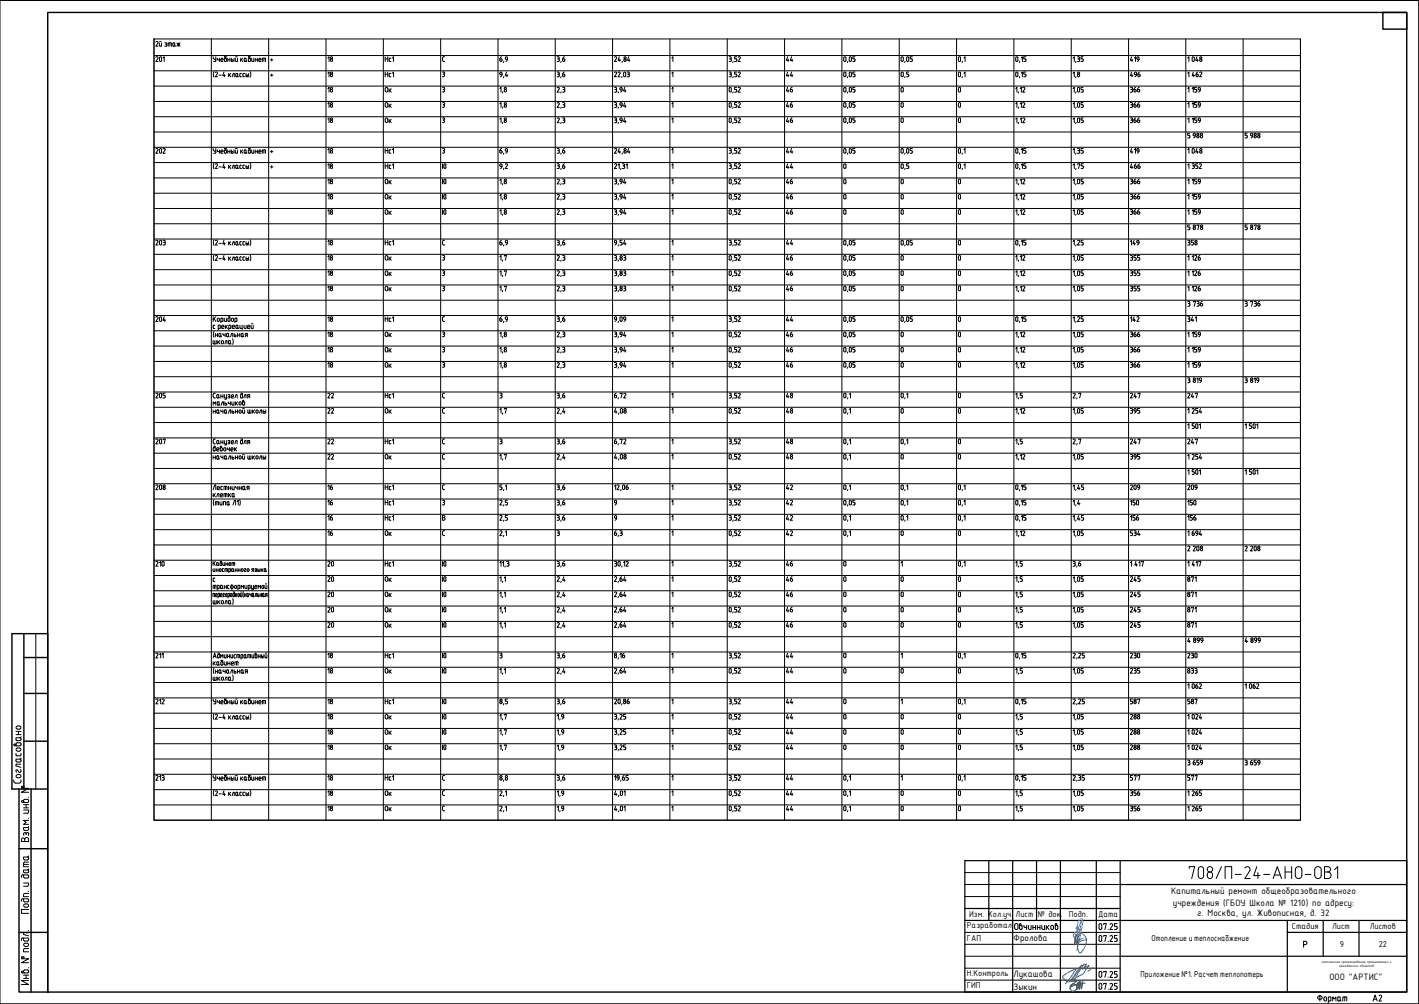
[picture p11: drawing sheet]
<svg xmlns="http://www.w3.org/2000/svg" width="594mm" height="420mm" viewBox="0 0 594 420" stroke-linecap="round" stroke-linejoin="round" font-family="sans-serif">
<defs><g id="words">
<text font-size="8.8" x="496.7" y="369">708/П-24-АНО-ОВ1</text>
<g font-size="5.7">
<text x="232.1" y="27.5">3,6</text>
<text x="183.4" y="33.9">З</text>
<text x="207.1" y="33.9">9,4</text>
<text x="232.1" y="33.9">3,6</text>
<text x="183.4" y="40.2">З</text>
<text x="183.4" y="46.6">З</text>
<text x="183.4" y="52.9">З</text>
<text x="183.4" y="66">З</text>
<text x="207.1" y="72.3">9,2</text>
<text x="232.1" y="72.3">3,6</text>
<text x="232.1" y="104.1">3,6</text>
<text x="183.4" y="117.1">З</text>
<text x="183.4" y="123.5">З</text>
<text x="232.1" y="136.2">3,6</text>
<text x="183.4" y="142.5">З</text>
<text x="183.4" y="148.9">З</text>
<text x="183.4" y="155.6">З</text>
<text x="232.1" y="168.3">3,6</text>
<text x="232.1" y="187.3">3,6</text>
<text x="232.1" y="206.7">3,6</text>
<text x="183.4" y="213.1">З</text>
<text x="232.1" y="213.1">3,6</text>
<text x="232.1" y="219.4">3,6</text>
<text x="232.1" y="238.5">3,6</text>
<text x="448" y="238.5">3,6</text>
<text x="232.1" y="276.9">3,6</text>
<text x="232.1" y="296.3">3,6</text>
<text x="232.1" y="328.1">3,6</text>
</g>
<g font-size="5.3">
<text x="328.1" y="33.5">44</text>
<text x="472" y="33.5">496</text>
<text x="160.2" y="39.9">Ок</text>
<text x="328.1" y="39.9">46</text>
<text x="472" y="39.9">366</text>
<text x="160.2" y="46.2">Ок</text>
<text x="328.1" y="46.2">46</text>
<text x="472" y="46.2">366</text>
<text x="160.2" y="52.6">Ок</text>
<text x="328.1" y="52.6">46</text>
<text x="472" y="52.6">366</text>
<text x="232.1" y="65.6">3,6</text>
<text x="160.2" y="78.3">Ок</text>
<text x="328.1" y="78.3">46</text>
<text x="472" y="78.3">366</text>
<text x="160.2" y="84.7">Ок</text>
<text x="328.1" y="84.7">46</text>
<text x="472" y="84.7">366</text>
<text x="160.2" y="91">Ок</text>
<text x="328.1" y="91">46</text>
<text x="472" y="91">366</text>
<text x="63.9" y="103.7">203</text>
<text x="328.1" y="103.7">44</text>
<text x="496" y="103.7">358</text>
<text x="328.1" y="110.1">46</text>
<text x="160.2" y="123.1">Ок</text>
<text x="328.1" y="123.1">46</text>
<text x="472" y="123.1">355</text>
<text x="63.9" y="135.8">204</text>
<text x="328.1" y="135.8">44</text>
<text x="160.2" y="142.2">Ок</text>
<text x="328.1" y="142.2">46</text>
<text x="472" y="142.2">366</text>
<text x="160.2" y="148.5">Ок</text>
<text x="328.1" y="148.5">46</text>
<text x="472" y="148.5">366</text>
<text x="328.1" y="154.9">46</text>
<text x="472" y="154.9">366</text>
<text x="63.9" y="167.9">205</text>
<text x="135.8" y="167.9">22</text>
<text x="328.1" y="167.9">48</text>
<text x="472" y="167.9">247</text>
<text x="496" y="167.9">247</text>
<text x="135.8" y="174.3">22</text>
<text x="160.2" y="174.3">Ок</text>
<text x="328.1" y="174.3">48</text>
<text x="472" y="174.3">395</text>
<text x="63.9" y="187">207</text>
<text x="135.8" y="187">22</text>
<text x="328.1" y="187">48</text>
<text x="472" y="187">247</text>
<text x="496" y="187">247</text>
<text x="135.8" y="193.3">22</text>
<text x="328.1" y="193.3">48</text>
<text x="472" y="193.3">395</text>
<text x="136.2" y="212.7">16</text>
<text x="328.1" y="212.7">42</text>
<text x="136.2" y="219.1">16</text>
<text x="328.1" y="219.1">42</text>
<text x="472" y="219.1">156</text>
<text x="496" y="219.1">156</text>
<text x="136.2" y="225.4">16</text>
<text x="160.2" y="225.4">Ок</text>
<text x="328.1" y="225.4">42</text>
<text x="472" y="225.4">534</text>
<text x="135.8" y="238.1">20</text>
<text x="328.1" y="238.1">46</text>
<text x="135.8" y="244.5">20</text>
<text x="328.1" y="244.5">46</text>
<text x="472" y="244.5">245</text>
<text x="135.8" y="257.5">20</text>
<text x="160.2" y="257.5">Ок</text>
<text x="328.1" y="257.5">46</text>
<text x="472" y="257.5">245</text>
<text x="135.8" y="263.9">20</text>
<text x="160.2" y="263.9">Ок</text>
<text x="328.1" y="263.9">46</text>
<text x="472" y="263.9">245</text>
<text x="328.1" y="276.6">44</text>
<text x="472" y="276.6">230</text>
<text x="496" y="276.6">230</text>
<text x="160.2" y="282.9">Ок</text>
<text x="328.1" y="282.9">44</text>
<text x="472" y="282.9">235</text>
<text x="496" y="282.9">833</text>
<text x="160.2" y="302.3">Ок</text>
<text x="328.1" y="302.3">44</text>
<text x="472" y="302.3">288</text>
<text x="160.2" y="308.7">Ок</text>
<text x="328.1" y="308.7">44</text>
<text x="472" y="308.7">288</text>
<text x="160.2" y="315">Ок</text>
<text x="328.1" y="315">44</text>
<text x="472" y="315">288</text>
<text x="328.1" y="327.7">44</text>
<text x="472" y="327.7">577</text>
<text x="496" y="327.7">577</text>
<text x="472" y="334.1">356</text>
</g>
<g font-size="4.9">
<text x="63.9" y="20.5">2й этаж</text>
<text x="63.9" y="26.8">201</text>
<text x="140.1" y="26.8" transform="rotate(-90 140.1 26.8)">18</text>
<text x="160.2" y="26.8">Нс1</text>
<text x="328.1" y="26.8">44</text>
<text x="472" y="26.8">419</text>
<text x="140.1" y="33.5" transform="rotate(-90 140.1 33.5)">18</text>
<text x="140.1" y="39.9" transform="rotate(-90 140.1 39.9)">18</text>
<text x="140.1" y="46.2" transform="rotate(-90 140.1 46.2)">18</text>
<text x="140.1" y="52.6" transform="rotate(-90 140.1 52.6)">18</text>
<text x="63.9" y="65.3">202</text>
<text x="140.1" y="65.3" transform="rotate(-90 140.1 65.3)">18</text>
<text x="160.2" y="65.3">Нс1</text>
<text x="328.1" y="65.3">44</text>
<text x="472" y="65.3">419</text>
<text x="136.2" y="71.6">18</text>
<text x="160.2" y="71.6">Нс1</text>
<text x="328.1" y="71.6">44</text>
<text x="472" y="71.6">466</text>
<text x="140.1" y="78.3" transform="rotate(-90 140.1 78.3)">18</text>
<text x="140.1" y="84.7" transform="rotate(-90 140.1 84.7)">18</text>
<text x="140.1" y="91" transform="rotate(-90 140.1 91)">18</text>
<text x="140.1" y="103.7" transform="rotate(-90 140.1 103.7)">18</text>
<text x="136.2" y="110.1">18</text>
<text x="160.2" y="110.1">Ок</text>
<text x="472" y="110.1">355</text>
<text x="140.1" y="116.4" transform="rotate(-90 140.1 116.4)">18</text>
<text x="160.2" y="116.4">Ок</text>
<text x="328.1" y="116.4">46</text>
<text x="472" y="116.4">355</text>
<text x="140.1" y="123.1" transform="rotate(-90 140.1 123.1)">18</text>
<text x="140.1" y="135.8" transform="rotate(-90 140.1 135.8)">18</text>
<text x="140.1" y="142.2" transform="rotate(-90 140.1 142.2)">18</text>
<text x="140.1" y="148.5" transform="rotate(-90 140.1 148.5)">18</text>
<text x="136.2" y="154.9">18</text>
<text x="160.2" y="154.9">Ок</text>
<text x="160.2" y="193.3">Ок</text>
<text x="63.9" y="206">208</text>
<text x="136.2" y="206">16</text>
<text x="160.2" y="206">Нс1</text>
<text x="328.1" y="206">42</text>
<text x="472" y="206">209</text>
<text x="496" y="206">209</text>
<text x="160.2" y="244.5">Ок</text>
<text x="496" y="244.5">871</text>
<text x="135.8" y="250.8">20</text>
<text x="160.2" y="250.8">Ок</text>
<text x="328.1" y="250.8">46</text>
<text x="472" y="250.8">245</text>
<text x="496" y="250.8">871</text>
<text x="87.8" y="279.4">кабинет</text>
<text x="140.1" y="276.6" transform="rotate(-90 140.1 276.6)">18</text>
<text x="140.1" y="282.9" transform="rotate(-90 140.1 282.9)">18</text>
<text x="63.9" y="295.6">212</text>
<text x="136.2" y="295.6">18</text>
<text x="160.2" y="295.6">Нс1</text>
<text x="328.1" y="295.6">44</text>
<text x="472" y="295.6">587</text>
<text x="496" y="295.6">587</text>
<text x="140.1" y="302.3" transform="rotate(-90 140.1 302.3)">18</text>
<text x="140.1" y="308.7" transform="rotate(-90 140.1 308.7)">18</text>
<text x="140.1" y="315" transform="rotate(-90 140.1 315)">18</text>
<text x="140.1" y="327.7" transform="rotate(-90 140.1 327.7)">18</text>
<text x="136.2" y="334.1">18</text>
<text x="160.2" y="334.1">Ок</text>
<text x="328.1" y="334.1">44</text>
<text x="140.1" y="340.4" transform="rotate(-90 140.1 340.4)">18</text>
<text x="160.2" y="340.4">Ок</text>
<text x="328.1" y="340.4">44</text>
<text x="472" y="340.4">356</text>
</g>
<text font-size="4.4" x="87.8" y="209.2">клетка</text>
<g font-size="4.2">
<text x="490.3" y="374.3">Капитальный ремонт общеобразовательного</text>
<text x="491" y="379">учреждения (ГБОУ Школа № 1210) по адресу:</text>
<text x="501.3" y="383.5">г. Москва, ул. Живописная, д. 32</text>
<text x="424.3" y="394">Фролова</text>
<text x="424.3" y="408.9">Лукашова</text>
<text x="556.6" y="410">ООО &quot;АРТИС&quot;</text>
<text x="424.3" y="414.4">Зыкин</text>
</g>
<g font-size="3.9">
<text x="405.8" y="383.9">Изм. Кол.уч.</text>
<text x="425.2" y="383.9">Лист</text>
<text x="434.4" y="383.9">№ док.</text>
<text x="447.5" y="383.9">Подп.</text>
<text x="459.7" y="383.9">Дата</text>
<text x="404.8" y="388.5">Разработал</text>
<text x="540.9" y="388.9">Стадия</text>
<text x="557.7" y="388.9">Лист</text>
<text x="573.4" y="388.9">Листов</text>
<text x="404.8" y="393.7">ГАП</text>
<text x="561" y="396.4">9</text>
<text x="577.2" y="396.4">22</text>
<text x="404.8" y="413.6">ГИП</text>
<text x="404.8" y="408.6">Н.Контроль</text>
</g>
<g font-size="3.5">
<text x="482" y="393.7">Отопление и теплоснабжение</text>
<text x="477.5" y="408.8">Приложение №1. Расчет теплопотерь</text>
</g>
<g font-size="1.6">
<text x="553.4" y="403">комплексное проектирование промышленных и</text>
<text x="560.7" y="404.7">гражданских объектов</text>
</g>
</g></defs>
<g fill="none" stroke="#000" stroke-width=".42">
<path d="M64.5 16.3h479.9v326.9h-479.9zM64.5 16.3v326.9h479.9v-326.9M88.5 16.3v326.9M112.5 16.3v326.9M136.5 16.3v326.9M160.5 16.3v326.9M184.5 16.3v326.9M208.5 16.3v326.9M232.5 16.3v326.9M256.5 16.3v326.9M280.5 16.3v326.9M304.5 16.3v326.9"/>
<path d="M328.5 16.3v326.9M352.5 16.3v326.9M376.5 16.3v326.9M400.5 16.3v326.9M424.5 16.3v326.9M448.5 16.3v326.9M472.5 16.3v326.9M496.4 16.3v326.9M520.4 16.3v326.9M64.5 23.2h479.9M64.5 29.6h479.9M64.5 36h479.9"/>
<path d="M89.2 23.7v.6M89.3 24.3l.5 .5M89.5 25.7h.5M89.6 29.9l-.3 1 .3 1.4M89.7 24.8h.6M90.1 30.4l.4-.3 .6 .4-.9 1.6h.9M90.3 23.7v1.7M90.4 25.4l-.3 .3M91 24.7l.9 .4M91 24.3v.5M91.7 31.5h1M91.9 24.3v1.4"/>
<path d="M92.5 24.8v.7M92.5 24.8l.4-.5 .5 .5-.1 .3h-.8M92.5 25.5l.8 .2M93.8 30.1l-.5 1.6h1M93.9 31.2v.9M94.3 24.3h.2M94.3 24.3l-.3 .2-.1 .9 .4 .3 .5-.3v-.9l-.3-.2M94.9 23.7h-1l.8 .7M95.3 25.1h1M95.3 24.3v1.4M95.7 30.7v1.4M96 31.3l.6 .8"/>
<path d="M96.3 24.3v1.4M96.6 30.7l-.9 1M96.9 24.3v1.4l.7-.1-.2-.5h-.5M97.2 32.1l.4-1.4h.5v1.4M98 24.3v1.4M98.5 24.3l.1 1.2 .3 .2h.5v-1.4M98.6 23.7h.7M99 30.7h.5v1.1M99 30.7l-.3 .3 .1 1 .4 .1 .3-.3M99.5 31.8l.3 .3M100.7 30.7h.4M100.7 30.7l-.2 .1-.1 1 .7 .3"/>
<path d="M100.8 24.3v1.4M101 24.9l.6 .8M101.6 24.3l-.8 .9M102 30.7h.4M102 30.7l-.2 .1-.1 1 .7 .3M102.6 24.3h.4v1.1l.4 .3M102.6 24.3l-.3 .2-.1 .9 .5 .3 .4-.3M103 30.7v1.4l.8-.1-.4-.6M103 31.5h.4M104.1 30.7v1.4M104.3 24.3h.2M104.3 24.3l-.3 .3v1l.5 .1 .4-.3"/>
<path d="M104.5 24.3l.4 .3M104.7 29.9l.3 1-.3 1.4M104.8 24.6v.8M104.9 23.7h-.9l.6 .7M105.4 24.3v1.2l.4 .2M106.3 24.3v1.4h-.6M106.8 25.1h.9M106.8 24.3v1.4M107.7 24.3v1.4M108.4 25.1h.9l-.1-.5-.4-.3-.4 .3 .2 1.1M108.6 25.7h.7M110.5 24.3v1.4"/>
<path d="M110.9 24.3h-1v1.4M110.9 24.3l.3 .3M111.2 24.6v1.1M113.2 25.1h1.1M113.2 31.5h1.1M113.7 24.6v.9M113.7 30.9v1.1M161.2 31h1.1M161.2 30.1v2M162.3 30.1v2M163.2 30.7h.5M163.3 30.7l-.3 .1-.1 1 .8 .3"/>
<path d="M164.3 30.6l.5-.5v2M186.1 23.7l-.7 .3-.1 1.2 .8 .5M209.3 37l.5-.5v2.1M210 23.7l-.7 .9M210.1 25l-.1 .7h-.5l-.2-.4M210.2 25l-.2-.4h-.7v.7M210.5 38.4l-.2 .5M210.9 25.7l-.2 .5M211.5 24.2v.3M211.6 24.2l.2-.4h.5l.2 1M211.6 24.5l.2 .3h.7M212.5 24.8l-.7 .9"/>
<path d="M233.3 36.7l.6-.2 .3 .7M234.1 37.2l-.8 1.4h.8M234.9 38.4l-.2 .5M235.5 36.5l.9 .3v.4l-.4 .2M235.5 38.6h.6M235.8 37.5l.6 .1v.7l-.3 .2M257.3 36.5l.8 .3v.4l-.4 .2M257.3 24l.4-.3 .5 .4-.9 1.6h.8M257.3 30.4l.4-.3 .5 .4-.9 1.6h.8M257.4 37.5l.8 .2M258.1 37.8v.3M258.2 38.1l-.2 .4-.7 .1"/>
<path d="M258.8 30.4l.6-.3 .2 .7M259 38.4l-.3 .5M259.2 23.7l-.5 1.5h1.1M259.5 24.8v.9M259.5 37l.4 .6h.5v-.6M259.6 30.8l-.9 1.3h.9M259.6 37l.4-.5 .5 .5M260.4 32l-.1 .6M260.5 37.6l-.7 .9M260.6 25.7l-.2 .5M261.1 30.4l.4-.3 .4 .3-.2 1.7-.6-.2zM261.5 36.5l-.4 1.6h1"/>
<path d="M261.7 37.5v1.1M262.6 30.1l.8 .3v.4l-.4 .2M262.6 32.1h.5M262.8 31l.6 .1v.8l-.3 .2M263.2 23.7l-.5 1.5h1M263.4 24.8v.9M281.3 24.3l.4-.6v2M281.3 30.6l.4-.5v2M281.3 37l.4-.5v2.1M305.3 23.7l.8 .3v.4l-.4 .2M305.3 30.1l.8 .3v.4l-.4 .2M305.3 37v1.3l.4 .2 .4-.2 .1-1.3"/>
<path d="M305.3 37l.4-.5 .5 .5M305.4 24.6l.8 .2v.6l-.2 .3h-.7M305.4 31l.8 .1v.7l-.2 .3h-.7M307 25.7l-.3 .5M307 32l-.3 .6M307 38.4l-.3 .5M308.4 25l-.1 .7h-.7M308.4 23.7h-.8v.9h.7l.2 .4M308.4 30.1h-.8v.9l.7 .1 .2 .6-.2 .4h-.7M308.4 36.5h-.8v1h.7l.2 .6-.2 .4-.7 .1M309 24l.4-.3 .6 .4-1 1.6h1M309 30.4l.4-.3 .6 .4-1 1.6h1"/>
<path d="M309 36.7l.7-.2 .2 .7M309.9 37.2l-.9 1.4h1M353.2 37l.1 1.3 .4 .2 .4-.2 .1-1.3M353.3 37l.4-.5 .5 .5M353.3 24l.4-.3 .4 .3-.2 1.7-.6-.2zM353.3 30.4l.4-.3 .4 .3-.2 1.7-.6-.2zM355 25.7l-.2 .5M355 32l-.2 .6M355 38.4l-.2 .5M355.6 37v1.3l.4 .2 .4-.2v-1.3M355.6 37l.4-.5 .4 .5M355.6 24l.4-.3 .4 .3-.2 1.7-.6-.2z"/>
<path d="M355.6 30.4l.4-.3 .4 .3-.2 1.7-.6-.2zM357.9 25l-.1 .7h-.8M357.9 23.7h-.9v.9h.8l.2 .4M357.9 30.1h-.9v.9l.8 .1 .2 .6-.2 .4h-.8M357.9 36.5h-.9v1h.8l.2 .6-.2 .4-.8 .1M377.2 24.2v1.1M377.2 30.6v1.1M377.2 37v1.1M377.3 24.2l.4-.5 .5 .5-.1 1.3-.6 .2-.2-.4M377.3 30.6l.4-.5 .5 .5-.1 1.3-.6 .2-.2-.4M377.3 37l.4-.5 .5 .5M378.2 37l-.1 1.3-.6 .2-.2-.4"/>
<path d="M378.9 25.7l-.1 .5M378.9 32l-.1 .6M379.6 24l.4-.3 .4 .3-.2 1.7-.6-.2zM380.4 30.1h-.8v.9l.7 .1 .1 .3-.1 .7h-.7M381 25.7h.6M381.9 25v.5l-.3 .2M381.9 23.7h-.9v.9h.8l.2 .4M401.2 37l.1 1.3 .4 .2 .5-.4-.1-1.1M401.3 37l.4-.5 .5 .5M401.3 24l.4-.3 .4 .3-.2 1.7-.6-.2zM401.3 30.4l.4-.3 .4 .3-.2 1.7-.6-.2zM402.9 25.7l-.1 .5"/>
<path d="M402.9 32l-.1 .6M403.6 24.3l.4-.6v2M403.6 30.6l.4-.5v2M425.2 37l.5-.5v2.1M426.1 24.2v1.1M426.1 30.6v1.1M426.2 24.2l-.5-.5-.5 .5 .1 1.3 .6 .2 .3-.4M426.2 30.6l-.5-.5-.5 .5 .1 1.3 .6 .2 .3-.4M426.5 38.4l-.2 .5M426.9 25.7l-.1 .5M426.9 32l-.1 .6M427.1 37l.5-.5v2.1"/>
<path d="M427.5 24.3l.5-.6v2M427.5 30.6l.5-.5v2M428.1 36.7l.7-.2 .2 .7M429 37.2l-.8 1.4h.8M429.5 25l-.2 .7h-.7M429.5 23.7h-.9v.9h.7l.2 .4M429.5 30.1h-.9v.9l.7 .1 .2 .3-.2 .7h-.7M449.2 24.3l.5-.6v2M449.2 30.6l.5-.5v2M449.2 37l.5-.5v2.1M450.5 25.7l-.2 .5M450.5 32l-.2 .6"/>
<path d="M450.5 38.4l-.2 .5M451.1 23.7l.8 .3v.4l-.4 .2M451.1 37l.1 1.3 .3 .2 .4-.2 .1-1.3M451.1 37l.4-.5 .5 .5M451.3 24.6l.7 .3M452 24.9v.5M452 25.3l-.2 .4h-.7M453.2 24.6l.3 .4M453.2 37.4l.3 .2v.7l-.9 .3M453.5 25l-.2 .7h-.7M453.5 23.7h-.9v.9h.5M453.5 36.5h-.9v1h.5"/>
<path d="M497.2 24.3l.6-.6v2M497.2 30.6l.6-.5v2M497.2 37l.6-.5v2.1M499.1 37l.5-.5v2.1M499.2 24l.4-.3 .3 .3-.1 1.7-.6-.2zM499.6 30.1l-.5 1.6h1M499.8 31.2v.9M500.8 31h.5a.52 .52 0 0 1 .3 .8 .52 .52 0 0 1-.8 .1zM501.1 36.5h-1v1h.8l.2 .3-.2 .7-.8 .1M501.1 23.7l-.5 1.5h1M501.3 24.8v.9M501.5 30.1l-.7 .9"/>
<path d="M501.6 37l.5-.5 .4 .5M501.6 37l.2 .6h.7M502.3 30.4l.4-.3 .5 .4-1 1.6h.9M502.5 37.6l-.7 .9M502.5 37v.6M64.5 42.5h479.9M64.5 48.9h479.9M64.5 55.2h479.9M209.3 43.4l.5-.5v2.1M209.3 49.8l.5-.4v2M210.5 44.8l-.2 .5M210.5 51.2l-.2 .5"/>
<path d="M211.1 50.7l.5-.5 .4 .5M211.1 50.7a.46 .46 0 0 0 .5 .6 .46 .46 0 0 0 .4-.6M233.3 43.2l.4-.3 .5 .5-.9 1.6h.8M233.3 49.6l.4-.3 .5 .4-.9 1.7h.8M234.9 44.8l-.2 .5M234.9 51.2l-.2 .5M235.5 42.9l.9 .2v.5l-.4 .2M235.5 45h.6M235.5 49.4h.5M235.5 51.4h.6M235.8 43.9l.6 .1v.7l-.3 .2M235.8 50.2l.6 .2v.5"/>
<path d="M236 49.3l.5 .5-.5 .4M236.5 50.9l-.4 .4M257.3 42.9l.8 .2v.5l-.4 .2M257.3 45h.5M257.3 49.4h.4M257.3 51.4h.5M257.4 43.9l.8 .2M257.4 50.2l.8 .3M257.7 49.3l.4 .5-.4 .4M258.1 44.2v.3M258.1 50.5v.4M258.2 44.5l-.4 .4"/>
<path d="M258.2 50.9l-.4 .4M259 44.8l-.3 .5M259 51.2l-.3 .5M259.5 43.4l.4 .6h.5v-.6M259.5 49.8l.2 .6 .7 .1v-.7M259.6 43.4l.4-.5 .5 .5M259.6 49.8l.4-.5 .5 .5M260.5 44l-.7 .9M260.5 50.4l-.7 .9M261.5 42.9l-.4 1.6h1M261.5 49.4l-.4 1.4h1M261.7 43.9v1.1"/>
<path d="M261.7 50.3v1.1M281.3 43.4l.4-.5v2.1M281.3 49.8l.4-.4v2M305.3 43.4v1.3l.4 .2 .4-.2 .1-1.3M305.3 43.4l.4-.5 .5 .5M305.3 49.8v1.3l.4 .2 .4-.2 .1-1.3M305.3 49.8l.4-.5 .5 .5M307 44.8l-.3 .5M307 51.2l-.3 .5M307.6 45h.5M307.6 51.4h.5M308.4 42.9h-.8v1l.8 .1v.7l-.3 .2"/>
<path d="M308.4 49.4h-.8v.8l.7 .1 .1 .6M308.5 50.9l-.4 .4M309 43.2l.4-.3 .6 .5-1 1.6h1M309 49.6l.4-.3 .6 .4-1 1.7h1M353.2 43.4l.1 1.3 .4 .2 .4-.2 .1-1.3M353.2 49.8l.1 1.3 .4 .2 .4-.2 .1-1.3M353.3 43.4l.4-.5 .5 .5M353.3 49.8l.4-.5 .5 .5M355 44.8l-.2 .5M355 51.2l-.2 .5M355.6 43.4v1.3l.4 .2 .4-.2v-1.3M355.6 43.4l.4-.5 .4 .5"/>
<path d="M355.6 49.8v1.3l.4 .2 .4-.2v-1.3M355.6 49.8l.4-.5 .4 .5M357 45h.5M357 51.4h.5M357.9 42.9h-.9v1l.9 .1v.7l-.3 .2M357.9 49.4h-.9v.8l.8 .1 .1 .6M358 50.9l-.4 .4M377.2 43.4v1.1M377.2 49.8v1.1M377.3 43.4l.4-.5 .5 .5M377.3 49.8l.4-.5 .5 .5M378.2 43.4l-.1 1.3-.6 .2-.2-.4"/>
<path d="M378.2 49.8l-.1 1.3-.6 .1-.2-.3M401.2 43.4l.1 1.3 .4 .2 .5-.4-.1-1.1M401.2 49.8l.1 1.3 .4 .2 .5-.4-.1-1.1M401.3 43.4l.4-.5 .5 .5M401.3 49.8l.4-.5 .5 .5M425.2 43.4l.5-.5v2.1M425.2 49.8l.5-.4v2M426.5 44.8l-.2 .5M426.5 51.2l-.2 .5M427.1 43.4l.5-.5v2.1M427.1 49.8l.5-.4v2M428.1 43.2l.4-.3 .5 .5-.8 1.6h.8"/>
<path d="M428.1 49.6l.4-.3 .5 .4-.8 1.7h.8M449.2 43.4l.5-.5v2.1M449.2 49.8l.5-.4v2M450.5 44.8l-.2 .5M450.5 51.2l-.2 .5M451.1 43.4l.1 1.3 .3 .2 .4-.2 .1-1.3M451.1 43.4l.4-.5 .5 .5M451.1 49.8l.1 1.3 .3 .2 .4-.2 .1-1.3M451.1 49.8l.4-.5 .5 .5M452.6 45h.5M452.6 51.4h.5M453.2 43.8l.3 .7-.4 .4"/>
<path d="M453.2 50.2l.3 .2v.5M453.5 42.9h-.9v1h.5M453.5 49.4h-.9v.8h.5M453.5 50.9l-.4 .4M497.2 43.4l.6-.5v2.1M497.2 49.8l.6-.4v2M498.1 55.8h-.9v.8h.8l.2 .4M498.1 57v.4M498.2 57.3l-.2 .4h-.8M499.1 43.4l.5-.5v2.1M499.1 49.8l.5-.4v2M500.1 45h.5"/>
<path d="M500.1 51.4h.5M500.5 56.8l-.7 .9M500.5 56.2l-.3-.4h-.4l-.2 .9 .8 .2v-.7M501.1 42.9h-1v1l.9 .1v.7l-.3 .2M501.1 50.9l-.4 .4M501.1 49.4h-1v.8l.8 .1 .2 .6M501.1 57.1l.4-.5 .4 .5M501.1 57.1a.46 .46 0 0 0 .4 .6 .46 .46 0 0 0 .4-.6M501.6 43.4l.5-.5 .4 .5M501.6 43.4l.2 .6h.7M501.6 49.8l.5-.5 .4 .5M501.6 49.8l.2 .6 .7 .1"/>
<path d="M502.5 44l-.7 .9M502.5 50.4l-.7 .9M502.5 43.4v.6M502.5 49.8v.7M502.5 57.1v.2M502.6 57.1l.4-.5 .5 .5M503.4 57.1l-.4 .6-.4-.4M521.8 56.6l.3 .2v.7l-.8 .2M522.1 55.8h-.8v.8h.5M523.6 55.9l.4-.2 .4 .2v1l-.8-.2zM524.5 56.8l-.7 .9M525.1 57.1l.4-.5 .4 .5"/>
<path d="M525.1 57.1a.46 .46 0 0 0 .4 .6 .46 .46 0 0 0 .4-.6M526.5 57.1l.5 .6 .5-.4M526.6 57.1l.4-.5 .5 .5M527.4 57.1v.2M64.5 61.6h479.9M64.5 68h479.9M64.5 74.5h479.9M89.2 62.1l.1 .9 .5 .2M89.5 64.1h.5M89.6 68.3l-.3 1 .3 1.4M89.7 63.2h.6M90.1 68.8l.4-.3 .6 .4-.9 1.6h.9"/>
<path d="M90.3 62.1v1.7M90.4 63.8l-.3 .3M91 62.7l.1 .7 .8 .1M91.7 69.9h1M91.9 62.7v1.4M92.5 63.2v.7M92.5 63.2l.4-.5 .5 .5-.1 .3h-.8M92.5 63.9l.2 .2M92.7 64.1h.6M93.8 68.5l-.5 1.6h1M93.9 69.6v.9M94 62.9h.8l-.1 1.2-.8-.3z"/>
<path d="M94.9 62.1h-1l.8 .7M95.3 62.7v1.4M95.3 63.5h1M95.7 69.1v1.4M96 69.7l.6 .8M96.3 62.7v1.4M96.6 69.1l-.9 1M96.9 62.7v1.4l.7-.1-.2-.5h-.5M97.2 70.5l.4-1.4h.5v1.4M98 62.7v1.4M98.5 62.7l.1 1.2 .3 .2h.5v-1.4M98.6 62.1h.7"/>
<path d="M98.8 69.2l.7-.1-.1 1.4-.6-.1zM99.5 70.2l.3 .3M100.8 62.7v1.4M101 63.3l.6 .8M101.1 69.1l-.7 .3 .1 1 .6 .1M101.6 62.7l-.8 .9M102.4 69.1l-.6 .1-.1 1 .7 .3M103 69.1v1.4l.8-.2-.2-.4h-.6M103.1 63.8l-.4 .3-.5-.3 .2-1.1h.6v1.1l.4 .3M104.1 69.1v1.4M104.7 68.3l.3 1-.3 1.4M104.8 63v.8"/>
<path d="M104.9 62.1h-.9l.6 .7M104.9 63l-.8-.3-.1 1.1 .5 .3 .4-.3M105.4 62.7v1.2l.4 .2M106.3 62.7v1.4h-.6M106.8 62.7v1.4M106.8 63.5h.9M107.7 62.7v1.4M108.4 63.5h.9l-.1-.5-.4-.3-.4 .3 .2 1.1M108.6 64.1h.7M110.5 62.7v1.4M111.2 63v1.1M111.2 63l-.3-.3h-1v1.4"/>
<path d="M113.2 63.5h1.1M113.2 69.9h1.1M113.7 62.9v1M113.7 69.3v1.1M185.3 68.5v2M185.3 74.9v2.1M185.3 69.4h.5M185.3 75.9h.5M186.6 69v1.1M186.6 75.4v1.1M186.7 68.9l-.2-.3-.6 .1-.1 1.4 .5 .4 .4-.4M186.7 75.3l-.2-.3-.6 .1-.1 1.4 .5 .4 .4-.4"/>
<path d="M209.3 75.4l.5-.5v2.1M209.3 63.7l.2 .4a.56 .56 0 0 0 .7-.4 .56 .56 0 0 0-.4-.7h-.5v.7M210 62.1l-.7 .9M210.5 76.8l-.2 .5M210.9 64.1l-.2 .5M211.5 62.6v.3M211.6 62.6l.2-.4h.5l.2 1M211.6 62.9l.2 .3h.7M212.5 63.2l-.7 .9M233.3 75.1l.4-.2 .5 .4-.9 1.7h.8M234.9 76.8l-.2 .5M235.5 74.9l.9 .3v.4l-.4 .2"/>
<path d="M235.5 77h.6M235.8 75.9h.3M236.2 75.8l.3 .3M236.4 76.2v.5l-.3 .2M257.3 74.9l.8 .3v.4l-.4 .2M257.3 62.4l.4-.3 .5 .4-.9 1.6h.8M257.3 68.8l.4-.3 .5 .4-.9 1.6h.8M257.4 75.9h.5M257.9 75.8l.3 .3M258.1 76.2v.3M258.2 76.5l-.2 .4-.7 .1M258.7 69l.5-.5v2"/>
<path d="M259 76.8l-.3 .5M259.2 62.1l-.5 1.5h1.1M259.5 63.2v.9M260 70.4l-.2 .6M260.5 76l-.7 .9M260.5 75.4l-.2-.4a.55 .55 0 0 0-.7 .3 .55 .55 0 0 0 .3 .7h.5v-.6M260.6 64.1l-.2 .5M260.6 68.5h.5M260.8 69.4l.7 .3M261.1 68.5l.4 .5-.4 .4M261.2 63.5a.47 .47 0 0 0 .4 .6 .47 .47 0 0 0 .5-.6M261.2 63.5l.5-.5 .4 .5"/>
<path d="M261.5 69.7v.4M261.5 70.1l-.2 .4h-.7M261.5 74.9l-.4 1.6h1M261.7 75.9v1.1M262.1 69l.5-.5v2M263.2 62.1l-.5 1.5h1M263.4 63.2v.9M281.3 62.7l.4-.6v2M281.3 69l.4-.5v2M281.3 75.4l.4-.5v2.1M305.3 62.1l.8 .3v.4l-.4 .2M305.3 68.5l.8 .3v.4l-.4 .2"/>
<path d="M305.3 75.2l.4-.3 .4 .3-.2 1.7-.6-.2zM305.4 63l.8 .1v.7l-.2 .3h-.7M305.4 69.4l.8 .1v.6l-.2 .4h-.7M307 64.1l-.3 .5M307 70.4l-.3 .6M307 76.8l-.3 .5M308.1 75.8l.3 .2v.7l-.8 .3M308.4 62.1h-.8v.9h.7l.2 .7-.2 .4h-.7M308.4 68.5h-.8v.9l.7 .1 .2 .6-.2 .4h-.7M308.4 74.9h-.8v1h.5M309 62.4l.4-.3 .6 .4-1 1.6h1M309 68.8l.4-.3 .6 .4-1 1.6h1"/>
<path d="M309 75.1l.4-.2 .6 .4-1 1.7h1M353.3 62.4l.4-.3 .4 .3-.2 1.7-.6-.2zM353.3 68.8l.4-.3 .4 .3-.2 1.7-.6-.2zM353.3 75.2l.4-.3 .4 .3-.2 1.7-.6-.2zM355 64.1l-.2 .5M355.6 62.4l.4-.3 .4 .3-.2 1.7-.6-.2zM357.9 62.1h-.9v.9h.8l.2 .7-.2 .4h-.8M377.2 62.6v1.1M377.2 69v1.1M377.2 75.4v1.1M377.3 62.6l.4-.5 .5 .5-.1 1.3-.6 .2-.2-.4M377.3 69l.4-.5 .5 .5-.1 1.3-.6 .2-.2-.4"/>
<path d="M377.3 75.4l.4-.5 .5 .5-.1 1.3-.6 .2-.2-.4M378.9 64.1l-.1 .5M378.9 70.4l-.1 .6M379.6 62.4l.4-.3 .4 .3-.2 1.7-.6-.2zM380.4 68.5h-.8v.9l.7 .1 .1 .3-.1 .7h-.7M381 64.1h.6M381.9 62.1h-.9v.9l.9 .2v.7l-.3 .2M401.3 62.4l.4-.3 .4 .3-.2 1.7-.6-.2zM401.3 68.8l.4-.3 .4 .3-.2 1.7-.6-.2zM401.3 75.2l.4-.3 .4 .3-.2 1.7-.6-.2zM402.9 64.1l-.1 .5M402.9 70.4l-.1 .6"/>
<path d="M403.6 62.7l.4-.6v2M403.6 69l.4-.5v2M425.2 75.4l.5-.5v2.1M426.1 62.6v1.1M426.1 69v1.1M426.2 62.6l-.5-.5-.5 .5 .1 1.3 .6 .2 .3-.4M426.2 69l-.5-.5-.5 .5 .1 1.3 .6 .2 .3-.4M426.5 76.8l-.2 .5M426.9 64.1l-.1 .5M426.9 70.4l-.1 .6M427.1 75.4l.5-.5v2.1M427.5 62.7l.5-.6v2"/>
<path d="M427.5 69l.5-.5v2M428.1 75.1l.4-.2 .5 .4-.8 1.7h.8M429.5 62.1h-.9v.9h.7l.2 .4-.2 .7h-.7M429.5 68.5h-.9v.9l.7 .1 .2 .3-.2 .7h-.7M449.2 62.7l.5-.6v2M449.2 69l.5-.5v2M449.2 75.4l.5-.5v2.1M450.5 64.1l-.2 .5M450.5 70.4l-.2 .6M450.5 76.8l-.2 .5M451.1 62.1l.8 .3v.4l-.4 .2M451.1 68.8v-.3h.9l-.5 2"/>
<path d="M451.2 75.2l.3-.3 .4 .3-.1 1.7-.6-.2zM451.3 63l.7 .3M452 63.3v.5M452 63.7l-.2 .4h-.7M452.6 70.5h.5M453.2 63l.3 .2v.7l-.9 .2M453.2 75.8l.3 .2v.7l-.9 .3M453.5 62.1h-.9v.9h.5M453.5 74.9h-.9v1h.5M453.6 68.5h-1v.9l.9 .2v.7l-.3 .2M497.2 62.7l.6-.6v2M497.2 69l.6-.5v2"/>
<path d="M497.2 75.4l.6-.5v2.1M499.1 68.5l.8 .3v.4l-.3 .2M499.1 75.4l.5-.5v2.1M499.2 62.4l.4-.3 .3 .3-.1 1.7-.6-.2zM499.3 69.4h.4M499.7 69.4l.3 .3M500 69.7l-.2 .8h-.7M500.7 75.8l.3 .2v.7l-.9 .3M501.1 74.9h-1v1h.6M501.1 62.1l-.5 1.5h1M501.3 63.2v.9M501.5 68.5h-.9v.9l.7 .1 .2 .3"/>
<path d="M501.5 69.8v.3M501.5 70.1l-.2 .4h-.7M501.7 75.2l.4-.3 .4 .3v.8l-.8-.1zM502.1 68.8l.6-.3 .3 .7M502.2 63.5a.47 .47 0 0 0 .5 .6 .47 .47 0 0 0 .4-.6M502.3 63.5l.4-.5 .5 .5M502.5 76l-.7 .9M502.9 69.2l-.8 1.3h.9M64.5 80.9h479.9M64.5 87.2h479.9M64.5 93.6h479.9M185.3 81.3v2.1"/>
<path d="M185.3 87.8v1.9M185.3 82.3h.5M185.3 88.6h.5M186.6 81.7v1.2M186.6 88.1v1.2M186.7 81.7l-.2-.3-.6 .1-.1 1.4 .5 .4 .4-.4M186.7 88.1l-.2-.3-.6 .1-.1 1.4 .5 .4 .4-.4M209.3 81.8l.5-.5v2.1M209.3 88.2l.5-.4v1.9M210.5 83.2l-.2 .5M210.5 89.7l-.2 .4M233.3 81.6l.4-.3 .5 .5-.9 1.6h.8"/>
<path d="M233.3 88l.6-.2 .3 .6M234.1 88.4l-.8 1.3h.8M234.9 83.2l-.2 .5M234.9 89.7l-.2 .4M235.5 81.3l.9 .2v.5l-.4 .2M235.5 87.8l.9 .1v.5l-.4 .2M235.5 83.4h.6M235.5 89.7h.6M235.8 88.6l.6 .2v.7l-.3 .2M235.8 82.3h.3M236.2 82.2l.3 .3-.1 .6-.3 .2M257.3 81.3l.8 .2v.5l-.4 .2"/>
<path d="M257.3 87.8l.8 .1v.5l-.4 .2M257.4 88.6l.8 .3M257.4 82.3h.5M257.9 82.2l.3 .3M258.1 82.6v.3M258.1 88.9v.4M258.2 82.9l-.2 .4-.7 .1M258.2 89.3l-.2 .3-.7 .1M259 83.2l-.3 .5M259 89.7l-.3 .4M259.5 88.2l.2 .6 .7 .1v-.7M259.6 88.2l.4-.5 .5 .5"/>
<path d="M260.5 82.4l-.7 .9M260.5 88.8l-.7 .9M260.5 81.8l-.2-.4a.55 .55 0 0 0-.7 .3 .55 .55 0 0 0 .3 .7h.5v-.6M261.5 81.3l-.4 1.5h1M261.5 87.8l-.4 1.4h1M261.7 82.3v1.1M261.7 88.7v1M281.3 81.8l.4-.5v2.1M281.3 88.2l.4-.4v1.9M305.3 88.2v1.3l.4 .2 .4-.2 .1-1.3M305.3 88.2l.4-.5 .5 .5M305.3 81.5l.4-.2 .4 .2-.2 1.8-.6-.2z"/>
<path d="M307 83.2l-.3 .5M307 89.7l-.3 .4M308.1 82.2l.3 .2v.7l-.8 .3M308.4 81.3h-.8v1h.5M308.4 87.8h-.8v.8l.7 .1 .2 .6-.2 .3-.7 .1M309 81.6l.4-.3 .6 .5-1 1.6h1M309 88l.7-.2 .2 .6M309.9 88.4l-.9 1.3h1M353.2 88.2l.1 1.3 .4 .2 .4-.2 .1-1.3M353.3 88.2l.4-.5 .5 .5M353.3 81.5l.4-.2 .4 .2-.2 1.8-.6-.2zM377.2 81.8v1.1"/>
<path d="M377.2 88.2v1.1M377.3 81.8l.4-.5 .5 .5-.1 1.3-.6 .2-.2-.4M377.3 88.2l.4-.5 .5 .5M378.2 88.2l-.1 1.3-.6 .1-.2-.3M401.2 88.2l.1 1.3 .4 .2 .5-.4-.1-1.1M401.3 88.2l.4-.5 .5 .5M401.3 81.5l.4-.2 .4 .2-.2 1.8-.6-.2zM425.2 81.8l.5-.5v2.1M425.2 88.2l.5-.4v1.9M426.5 83.2l-.2 .5M426.5 89.7l-.2 .4M427.1 81.8l.5-.5v2.1"/>
<path d="M427.1 88.2l.5-.4v1.9M428.1 81.6l.4-.3 .5 .5-.8 1.6h.8M428.1 88l.7-.2 .2 .6M429 88.4l-.8 1.3h.8M449.2 81.8l.5-.5v2.1M449.2 88.2l.5-.4v1.9M450.5 83.2l-.2 .5M450.5 89.7l-.2 .4M451.1 88.2l.1 1.3 .3 .2 .4-.2 .1-1.3M451.1 88.2l.4-.5 .5 .5M451.2 81.5l.3-.2 .4 .2-.1 1.8-.6-.2zM453.2 82.2l.3 .2v.7l-.9 .3"/>
<path d="M453.2 88.6l.3 .2v.7l-.9 .2M453.5 81.3h-.9v1h.5M453.5 87.8h-.9v.8h.5M497.2 81.8l.6-.5v2.1M497.2 88.2l.6-.4v1.9M498.1 94.1h-.9v.9h.8l.2 .4M498.1 95.4v.4M498.2 95.7l-.2 .4h-.8M499.1 81.8l.5-.5v2.1M499.1 88.2l.5-.4v1.9M500.4 95.5v.2M500.5 95.5a.45 .45 0 0 0-.7-.3 .45 .45 0 0 0 0 .7 .45 .45 0 0 0 .7-.2"/>
<path d="M500.7 82.2l.3 .2v.7l-.9 .3M501.1 81.3h-1v1h.6M501.1 87.8h-1v.8l.8 .1 .2 .3-.2 .6-.8 .1M501.1 94.4v-.3h.9l-.5 2M501.6 88.2l.5-.5 .4 .5M501.6 88.2l.2 .6 .7 .1M501.7 81.5l.4-.2 .4 .2v.9l-.8-.2zM502.5 82.4l-.7 .9M502.5 88.8l-.7 .9M502.5 88.2v.7M503.5 95.5v.2M503.5 95.5a.45 .45 0 0 0-.7-.3 .45 .45 0 0 0 0 .7 .45 .45 0 0 0 .7-.2"/>
<path d="M521.8 95l.3 .2v.7l-.8 .2M522.1 94.1h-.8v.9h.5M525.1 94.4v-.3h.9l-.5 2M526.6 95.5v.2M526.6 95.5a.45 .45 0 0 1 .7-.3 .45 .45 0 0 1 0 .7 .45 .45 0 0 1-.7-.2M64.5 100h479.9M64.5 106.4h479.9M64.5 112.9h479.9M64.5 119.3h479.9M89.6 100.3l-.3 1 .3 1.4M89.6 106.7l-.3 1 .3 1.4M90.1 100.8l.4-.3 .6 .4-.9 1.6h.9"/>
<path d="M90.1 107.2l.4-.3 .6 .4-.9 1.6h.9M91.7 101.9h1M91.7 108.2h1M93.8 100.5l-.5 1.5h1M93.8 106.9l-.5 1.6h1M93.9 101.6v.9M93.9 108v.9M95.7 101.1v1.4M95.7 107.5v1.4M96 101.7l.6 .8M96 108.2l.6 .7M96.6 101.1l-.9 .9"/>
<path d="M96.6 107.5l-.9 1M97.2 102.5l.4-1.4h.5v1.4M97.2 108.9l.4-1.4h.5v1.4M98.8 101.2l.7-.1-.1 1.4-.6-.1zM98.8 107.6l.7-.1-.1 1.4-.6-.1zM99.5 102.2l.3 .3M99.5 108.6l.3 .3M101.1 101.1l-.7 .3 .1 1 .6 .1M101.1 107.5l-.7 .3 .1 1 .6 .1M102.4 101.1l-.6 .1-.1 1 .7 .3M102.4 107.5l-.6 .1-.1 1 .7 .3M103 101.1v1.4l.8-.1-.2-.5h-.6"/>
<path d="M103 107.5v1.4l.8-.2-.2-.4-.6-.1M104.1 101.1v1.4M104.1 107.5v1.4M104.7 100.3l.3 1-.3 1.4M104.7 106.7l.3 1-.3 1.4M161.2 100.5v2M161.2 101.4h1.1M162.3 100.5v2M163.7 101.1l-.8 .3 .1 1 .7 .1M164.3 101l.5-.5v2M185.3 108.8l.3 .1M185.7 107.8l.4 .6-.5 .5"/>
<path d="M185.7 106.9l.5 .5-.5 .4M185.7 106.9l-.4 .1M185.8 102.5h.3M186.1 100.5l-.6 .1-.2 .4v1l.5 .5M209.3 102.1v-.7l.7 .1 .1 .6M209.3 107.4l.5-.5v2M209.3 113.8l.5-.5v2.1M209.3 102.1l.4 .4 .5-.4M210 100.5l-.7 .9M210.5 108.8l-.2 .5M210.5 115.2l-.2 .5M210.9 102.4l-.2 .6"/>
<path d="M211.2 107.2v-.3h.8l-.5 2M211.2 113.6v-.3h.8l-.5 2.1M211.5 101v.3M211.6 101l.2-.4h.5l.2 1M211.6 101.3l.2 .3h.7M212.5 101.6l-.7 .9M233.3 107.2l.4-.3 .5 .4-.9 1.6h.8M233.3 113.5l.4-.2 .5 .4-.9 1.7h.8M233.3 120l.4-.3 .5 .4-.9 1.7h.8M234.9 108.8l-.2 .5M234.9 115.2l-.2 .5M235.5 106.9l.9 .3v.4l-.4 .2"/>
<path d="M235.5 113.3l.9 .2v.5l-.4 .2M235.5 119.8l.9 .1v.5l-.4 .2M235.5 108.9h.6M235.5 115.4h.6M235.8 107.8l.6 .2v.7l-.3 .2M235.8 114.3h.3M236.2 114.2l.3 .3-.1 .6-.3 .2M257.3 106.9l.8 .3v.4l-.4 .2M257.3 113.3l.8 .2v.5l-.4 .2M257.3 119.8l.8 .1v.5l-.4 .2M257.3 100.8l.4-.3 .4 .3v.8l-.8-.1zM257.4 107.8l.8 .3"/>
<path d="M257.4 114.3h.5M257.9 114.2l.3 .3M258.1 101.6l-.6 .9M258.1 108.2v.3M258.1 114.6v.3M258.2 108.5l-.2 .4h-.7M258.2 114.9l-.2 .4-.7 .1M259 102.4l-.3 .6M259 108.8l-.3 .5M259 115.2l-.3 .5M259.5 114.7l.5 .6 .5-.4M259.5 108.3v.2"/>
<path d="M259.6 108.3l.4-.5 .5 .5M259.6 108.5l.4 .4 .5-.4M259.6 114.7l.4-.5 .5 .5M260.4 100.5h-.9v.9l.8 .1 .2 .3M260.4 101.8v.4M260.4 108.3v.2M260.4 114.7v.2M260.5 102.1l-.2 .4h-.8M261.1 106.9h.4M261.1 113.3h.4M261.1 119.8h.4M261.2 107.8l.8 .2v.5l-.2 .4h-.7"/>
<path d="M261.2 114.3h.5M261.5 106.9l.5 .5-.5 .4M261.5 113.3l.5 .5-.5 .4M261.5 119.7l.5 .5-.5 .4M261.5 100.5l-.4 1.5h1M261.7 114.2l.3 .3-.1 .6-.8 .3M261.7 101.6v.9M281.3 101l.4-.5v2M281.3 107.4l.4-.5v2M281.3 113.8l.4-.5v2.1M305.3 100.5l.8 .3v.4l-.4 .2M305.3 108.5l.4 .4 .5-.4"/>
<path d="M305.3 108.5v-1.3l.4-.3 .4 .3 .1 1.3M305.3 113.5l.4-.2 .4 .2-.2 1.8-.6-.2zM305.3 119.9l.4-.2 .4 .2-.2 1.7-.6-.1zM305.4 101.4l.8 .1v.7l-.2 .3h-.7M307 102.4l-.3 .6M307 108.8l-.3 .5M307 115.2l-.3 .5M308.1 114.2l.3 .2v.7l-.8 .3M308.4 100.5h-.8v.9l.7 .1 .2 .6-.2 .4h-.7M308.4 106.9h-.8v.9l.7 .1 .2 .6-.2 .4h-.7M308.4 113.3h-.8v1h.5M308.4 119.8h-.8v.9h.5"/>
<path d="M309 100.8l.4-.3 .6 .4-1 1.6h1M309 107.2l.4-.3 .6 .4-1 1.6h1M309 113.5l.4-.2 .6 .4-1 1.7h1M309 120l.4-.3 .6 .4-1 1.7h1M353.2 102.1l.1-1.3 .4-.3 .4 .3 .1 1.3M353.2 108.5l.1-1.3 .4-.3 .4 .3 .1 1.3M353.3 102.1l.4 .4 .5-.4M353.3 108.5l.4 .4 .5-.4M353.3 113.5l.4-.2 .4 .2-.2 1.8-.6-.2zM353.3 119.9l.4-.2 .4 .2-.2 1.7-.6-.1zM355 102.4l-.2 .6M355 108.8l-.2 .5"/>
<path d="M355 115.2l-.2 .5M355.6 102.1l.4 .4 .4-.4M355.6 102.1v-1.3l.4-.3 .4 .3v1.3M355.6 108.5l.4 .4 .4-.4M355.6 108.5v-1.3l.4-.3 .4 .3v1.3M355.6 113.5l.4-.2 .4 .2-.2 1.8-.6-.2zM355.6 119.9l.4-.2 .4 .2-.2 1.7-.6-.1zM357.6 114.2l.3 .2v.7l-.9 .3M357.9 100.5h-.9v.9l.8 .1 .2 .6-.2 .4h-.8M357.9 106.9h-.9v.9l.8 .1 .2 .6-.2 .4h-.8M357.9 113.3h-.9v1h.6M357.9 119.8h-.9v.9h.6"/>
<path d="M377.2 101v1.1M377.2 107.4v1.1M377.2 113.8v1.1M377.3 102.1l.4 .4 .5-.4M377.3 101l.2-.4 .6 .2 .1 1.3M377.3 108.5l.4 .4 .5-.4M377.3 107.4l.2-.4 .6 .2 .1 1.3M377.3 113.8l.4-.5 .5 .5-.1 1.3-.6 .2-.2-.4M378.9 102.4l-.1 .6M379.6 102.1l.4 .4 .4-.4M379.6 102.1v-1.3l.4-.3 .4 .3v1.3M381 102.5h.6"/>
<path d="M381.9 100.5h-.9v.9l.9 .2v.7l-.3 .2M401.2 102.1l.1-1.3 .4-.3 .5 .5-.1 1.1M401.2 108.5l.1-1.3 .4-.3 .5 .5-.1 1.1M401.3 102.1l.4 .4 .5-.4M401.3 108.5l.4 .4 .5-.4M401.3 113.5l.4-.2 .4 .2-.2 1.8-.6-.2zM401.3 119.9l.4-.2 .4 .2-.2 1.7-.6-.1zM425.2 107.4l.5-.5v2M425.2 113.8l.5-.5v2.1M425.3 102.1l.4 .4 .5-.4M426.1 101v1.1M426.2 101l-.3-.4-.6 .2-.1 1.3"/>
<path d="M426.5 108.8l-.2 .5M426.5 115.2l-.2 .5M426.9 102.4l-.1 .6M427.1 107.4l.5-.5v2M427.1 113.8l.5-.5v2.1M427.5 101l.5-.5v2M428.1 107.2l.4-.3 .5 .4-.8 1.6h.8M428.1 113.5l.4-.2 .5 .4-.8 1.7h.8M428.1 120l.4-.3 .5 .4-.8 1.7h.8M429.5 100.5h-.9v.9l.7 .1 .2 .3-.2 .7h-.7M449.2 101l.5-.5v2M449.2 107.4l.5-.5v2"/>
<path d="M449.2 113.8l.5-.5v2.1M450.5 102.4l-.2 .6M450.5 108.8l-.2 .5M450.5 115.2l-.2 .5M451.1 108.5l.4 .4 .5-.4M451.1 108.5l.1-1.3 .3-.3 .4 .3 .1 1.3M451.1 100.8l.7-.3 .2 .7M451.2 113.5l.3-.2 .4 .2-.1 1.8-.6-.2zM451.2 119.9l.3-.2 .4 .2-.1 1.7-.6-.1zM452 101.2l-.9 1.3h.9M453.2 101.4l.3 .2v.7l-.9 .2M453.2 107.8l.3 .2v.7l-.9 .2"/>
<path d="M453.2 114.2l.3 .2v.7l-.9 .3M453.5 100.5h-.9v.9h.5M453.5 106.9h-.9v.9h.5M453.5 113.3h-.9v1h.5M453.5 119.8h-.9v.9h.5M473.2 101l.6-.5v2M474.8 100.5l-.5 1.5h1.1M475 101.6v.9M476 100.8l.4-.3 .4 .3v.8l-.8-.1zM476.8 101.6l-.7 .9M497.2 107.4l.6-.5v2M497.2 113.8l.6-.5v2.1"/>
<path d="M499.1 107.4l.5-.5v2M499.1 113.8l.5-.5v2.1M500.1 107.2l.7-.3 .2 .7M500.1 113.5l.7-.2 .2 .7M500.1 120l.7-.2 .2 .6M501 107.6l-.9 1.3h1M501 114l-.9 1.4h1M501.6 108.5l.5 .4 .4-.4M501.6 107.8l.8 .1 .2 .3M501.6 107.8v.7M502.2 114.3h-.6l.1 .8 .6 .2 .2-.7M502.2 114.2l.4 .4"/>
<path d="M502.3 106.9l-.6 .9M502.3 113.3l-.6 .9M502.3 119.7l-.6 .9M502.5 108.2v.3M64.5 125.6h479.9M64.5 132h479.9M64.5 138.4h479.9M89.2 132.5v2M89.5 137.5h.5M89.5 136.1h.5M89.6 136.1l-.4 .3v.8l.4 .3M89.6 138.7l-.3 1 .3 1.4"/>
<path d="M89.7 133.4l.6 1.1M90.2 139.5v1.4M90.3 132.5l-1.1 1.2M91.1 139.5v1.4M91.2 133.2h.4l.3 .4-.1 .7-.4 .2-.4-.4zM91.4 137.5l.8-.2-.1-1.2h-.7v1.9M91.9 139.5h.6v1.1M92 139.5l-.3 .1v1M92.8 136.8h.9v-.5l-.4-.2-.4 .2-.1 .9 .3 .3M93 137.5h.7M93.3 133.4v.8M93.3 134.2l-.8 .3"/>
<path d="M93.3 133.4l-.1-.3h-.7v1.9M93.3 139.5l.2 .7 .8 .1M93.9 133.1v1.1M94.3 139.5v1.4M94.3 136.1v1.4M94.6 136.7l.6 .8M94.8 133.1v1.4h-.7l-.2-.4M95.2 136.1l-.9 .9M95.4 134.2l.3 .3M95.5 132.5l.8 .2v1.5M95.7 133.1h.6M95.7 133.1l-.2 .2-.1 .9"/>
<path d="M96.3 134.2l-.6 .3M96.6 136.4v.8M96.7 137.2l-.9 .3M96.7 136.4l-.2-.3h-.7v1.9M96.9 133.6v.5M96.9 133.6l.4-.5 .5 .5-.2 .9h-.5l-.2-.4M97.2 136.8h1l-.1-.5-.4-.2-.4 .2-.1 .9 .3 .3M97.5 137.5h.7M98 139.5v1.4l.8-.2-.1-.4h-.7M99.1 136.1h.5v1.1l.3 .3M99.1 137.5h.2M99.1 136.1l-.3 .3v.8l.3 .3"/>
<path d="M99.2 134.2v-.9l-.9-.2v1.9M99.2 134.2l-.9 .3M99.4 139.5v1.4M99.6 137.2l-.3 .3M100.4 139.5v1.4M100.5 136.1v1.2l1.1 .2v.3M101.3 139.5h.5v1.1M101.3 139.5l-.3 .1v1M101.3 136.1v1.4M102.2 136.1v1M102.2 137.1l.4 .4M103 136.1v1.4h-.4"/>
<path d="M103.7 136.8h.9l-.1-.5-.4-.2-.4 .2 .2 1.2M103.9 137.5h.7M105.1 137.1l.4 .4M105.1 136.1v1M105.2 135.5h.7M106 136.1v1.4h-.5M161.2 132.5v2M161.2 133.4h1.1M162.3 132.5v2M162.9 134.2l.8 .3M163.7 133.1l-.7 .2-.1 .9M164.3 133.1l.5-.6v2"/>
<path d="M185.3 134l.2 .4 .6 .1M186.1 132.5l-.7 .3-.1 1.2M209.3 120.2l.5-.4v2M209.3 139.4l.5-.5v2M209.8 133.4h-.5v.7M209.8 133.4a.56 .56 0 0 1 .4 .7 .56 .56 0 0 1-.7 .4l-.2-.4M210 132.5l-.7 .9M210.5 121.6l-.2 .5M210.9 134.5l-.2 .5M211.2 120.1v-.3h.8l-.5 2M211.5 133v.3M211.6 133l.2-.4h.5l.2 1h-.7l-.2-.3"/>
<path d="M212.5 133.6l-.7 .9M233.3 139.2l.6-.3 .3 .7M234.1 139.6l-.8 1.3h.8M234.9 121.6l-.2 .5M235.5 138.9l.9 .3v.4l-.4 .2M235.5 121.8h.6M235.8 139.8l.6 .1v.8l-.3 .2M235.8 120.7h.3M236.2 120.6l.3 .3M236.4 120.9v.6l-.3 .2M257.3 133.3l.1 .3h.7v-.8l-.6-.2-.2 .7M257.3 138.9l.8 .3v.4l-.4 .2"/>
<path d="M257.4 139.8l.8 .3M257.4 120.7h.5M257.9 120.6l.3 .3M258.1 133.6l-.6 .9M258.1 120.9v.4M258.2 121.3l-.2 .4-.7 .1M259 121.6l-.3 .5M259 134.5l-.3 .5M260.4 121.1v.2M260.4 133v1.1M260.5 121.1a.46 .46 0 0 0-.7-.3 .46 .46 0 0 0 0 .7 .46 .46 0 0 0 .7-.2M260.5 133l-.5-.5-.5 .5 .1 1.3 .7 .2 .2-.4"/>
<path d="M260.5 139.4l-.2-.4a.55 .55 0 0 0-.7 .4 .55 .55 0 0 0 .3 .6h.5v-.6M261.1 133.3l.1 .3h.8l-.1-.8-.6-.2-.2 .7M261.2 120.7h.5M261.5 138.9l-.4 1.6h1M261.7 120.6l.3 .3M261.7 140v.9M262 133.6l-.7 .9M262 120.9l-.2 .8-.7 .1M281.3 120.2l.4-.4v2M281.3 133.1l.4-.6v2M281.3 139.4l.4-.5v2M305.3 132.5l.8 .3v.4l-.4 .2"/>
<path d="M305.3 139.2l.4-.3 .4 .3-.2 1.7-.6-.2zM305.4 133.4h.5M305.9 133.4l.3 .3-.1 .6-.8 .2M307 121.6l-.3 .5M307 134.5l-.3 .5M308.1 120.6l.3 .2v.7l-.8 .3M308.1 133.4l.3 .2v.7l-.8 .2M308.4 132.5h-.8v.9h.5M308.4 138.9h-.8v.9l.7 .1 .2 .3M309 132.8l.4-.3 .6 .4-1 1.6h1M309 139.2l.7-.3 .2 .7M309.9 139.6l-.9 1.3h1"/>
<path d="M353.3 132.8l.4-.3 .4 .3-.2 1.7-.6-.2zM353.3 139.2l.4-.3 .4 .3-.2 1.7-.6-.2zM355 121.6l-.2 .5M355 134.5l-.2 .5M355.6 132.8l.4-.3 .4 .3-.2 1.7-.6-.2zM355.6 139.2l.4-.3 .4 .3-.2 1.7-.6-.2zM357.6 120.6l.3 .2v.7l-.9 .3M357.6 133.4l.3 .2v.7l-.9 .2M357.9 132.5h-.9v.9h.6M357.9 138.9h-.9v.9l.8 .1 .2 .3M377.2 120.2v1.1M377.2 133v1.1"/>
<path d="M377.2 139.4v1.1M377.3 120.2l.4-.5 .5 .5-.1 1.3-.6 .1-.2-.3M377.3 133l.4-.5 .5 .5-.1 1.3-.6 .2-.2-.4M377.3 139.4l.4-.5 .5 .5-.1 1.3-.6 .2-.2-.4M378.9 134.5l-.1 .5M379.6 132.8l.4-.3 .4 .3-.2 1.7-.6-.2zM381 134.5h.6M381.6 133.4l.4 .7-.4 .4M381.9 132.5h-.9v.9h.6M401.3 132.8l.4-.3 .4 .3-.2 1.7-.6-.2zM401.3 139.2l.4-.3 .4 .3-.2 1.7-.6-.2zM425.2 120.2l.5-.4v2"/>
<path d="M425.2 139.4l.5-.5v2M426.1 133v1.1M426.2 133l-.5-.5-.5 .5 .1 1.3 .6 .2 .3-.4M426.5 121.6l-.2 .5M426.9 134.5l-.1 .5M427.1 120.2l.5-.4v2M427.1 139.4l.5-.5v2M427.5 133.1l.5-.6v2M428.1 139.2l.7-.3 .2 .7M429 139.6l-.8 1.3h.8M429.2 133.4l.3 .2v.7l-.9 .2M429.5 132.5h-.9v.9h.5"/>
<path d="M449.2 120.2l.5-.4v2M449.2 133.1l.5-.6v2M449.2 139.4l.5-.5v2M450.5 121.6l-.2 .5M450.5 134.5l-.2 .5M451.1 132.8l.7-.3 .2 .7M451.2 139.2l.3-.3 .4 .3-.1 1.7-.6-.2zM452 133.2l-.9 1.3h.9M453.2 120.6l.3 .2v.7l-.9 .3M453.2 133.4l.3 .2v.7l-.9 .2M453.2 139.8l.3 .4M453.5 132.5h-.9v.9h.5"/>
<path d="M453.5 138.9h-.9v.9h.5M473.2 133.1l.6-.6v2M474.8 132.5l-.5 1.5h1.1M475 133.6v.9M476 132.8l.6-.3 .2 .7M476.8 133.2l-.8 1.3h.8M497.2 120.2l.6-.4v2M497.2 126.2l.9 .1v.5l-.4 .2M497.2 132.5l.9 .3v.4l-.4 .2M497.2 139.4l.6-.5v2M497.5 133.4h.3M497.5 127h.3"/>
<path d="M497.9 127l.3 .3M497.9 133.4l.3 .3M498.1 127.3v.5M498.1 133.7v.5M498.2 127.7l-.2 .4h-.8M498.2 134.1l-.2 .4h-.8M499.1 120.2l.5-.4v2M499.1 139.4l.5-.5v2M499.2 132.5l-.5 1.5h1.1M499.4 133.6v.9M499.6 126.4v-.2h.9l-.5 1.9M500.4 133.1l.5-.6v2"/>
<path d="M501 120.4l-.9 1.4h1M501.1 138.9h-1v.9l.8 .1 .2 .3M501.1 126.2l.8 .1v.5l-.4 .2M501.3 127h.4M501.7 139.2l.4-.3 .4 .3v.8l-.8-.1zM501.7 127l.3 .3M502 127.3v.5M502 127.7l-.2 .4h-.7M502.2 120.7h-.6l.3 .9h.4l.2-.6M502.2 120.6l.4 .4M503.1 127h-.5l.1 .9 .6 .1 .2-.3M503.2 127l.3 .4"/>
<path d="M503.3 126.1l-.7 .9M503.5 127.4v.3M521.3 126.2l.8 .1v.5l-.4 .2M521.4 127h.4M521.9 127l.3 .3M522.1 127.3v.5M522.2 127.7l-.2 .4h-.7M523.6 126.4v-.2h.9l-.5 1.9M525.1 126.2l.8 .1v.5l-.4 .2M525.3 127h.4M525.7 127l.3 .3M526 127.3v.5"/>
<path d="M526 127.7l-.2 .4h-.7M527.1 127h-.5v.7M527.2 127a.51 .51 0 0 1 .3 .7 .51 .51 0 0 1-.8 .2l-.1-.2M527.3 126.1l-.7 .9M64.5 144.8h479.9M64.5 151.3h479.9M64.5 157.6h479.9M89.2 142.5v1.1l.4 .3M89.9 142.5v1.4M90.2 140.3h.9M90.6 142.5v1.4h-1.1M91.1 142.5v1.4"/>
<path d="M91.4 143.1l.7 .8M91.7 140.6l.3 .3M92.1 142.5l-1 .9M92.5 140.6l.3 .3M92.5 140.6l-.6 .3M92.9 142.6h.4l.3 .4-.1 .7-.4 .2-.4-.4zM94.1 143.9l.5-1.4h.4v1.4M94.9 140.6v-1l.3-.1h.5v1.1M94.9 140.6l.1 .3 .7-.3 .3 .3M95.7 142.8l.1 1.1 .7-.3 .3 .3M96 142.5h.4v1.1M96 142.5l-.3 .3"/>
<path d="M96.6 140.9l.3-1.4h.6v1.4M97.4 141.7l.3 1-.3 1.4M99.4 140.3h1M101 140.6l.3 .3M101.8 140.6l.3 .3M101.8 140.6l-.5 .3M103 140.3h.5M103 140.3l-.3-.6 .8-.2v1.4M103 140.3l-.3 .6M209.3 145.8l.5-.5v2.1M209.3 152.2l.5-.5v2.1M210.5 140.8l-.2 .6"/>
<path d="M210.5 147.2l-.2 .5M210.5 153.6l-.2 .5M211.1 153.1l.5-.5 .4 .5M211.1 153.3l.5 .4 .4-.4M211.1 153.1v.2M212 153.1v.2M233.3 145.5l.4-.2 .5 .4-.9 1.7h.8M233.3 152l.4-.3 .5 .5-.9 1.6h.8M234.9 147.2l-.2 .5M234.9 140.8l-.2 .6M234.9 153.6l-.2 .5M235.5 145.3l.9 .3v.4l-.4 .2"/>
<path d="M235.5 151.7l.9 .2v.5l-.4 .2M235.5 140.9h.6M235.5 147.4h.6M235.5 153.8h.6M235.8 146.3l.6 .1v.7l-.3 .2M235.8 152.7h.3M236.2 152.6l.3 .3-.1 .6-.3 .2M257.3 145.3l.8 .3v.4l-.4 .2M257.3 151.7l.8 .2v.5l-.4 .2M257.4 146.3l.8 .2M257.4 152.7h.5M257.9 152.6l.3 .3"/>
<path d="M258.1 140.1v.4M258.1 146.6v.3M258.1 153v.3M258.2 140.5l-.2 .4h-.7M258.2 146.9l-.2 .4-.7 .1M258.2 153.3l-.2 .4-.7 .1M259 140.8l-.3 .6M259 147.2l-.3 .5M259 153.6l-.3 .5M260.5 140l-.7 .9M260.5 146.4l-.7 .9M260.5 152.8l-.7 .9"/>
<path d="M260.5 145.8l-.2-.4a.55 .55 0 0 0-.7 .3 .55 .55 0 0 0 .3 .7h.5v-.6M260.5 152.2l-.2-.4a.55 .55 0 0 0-.7 .3 .55 .55 0 0 0 .3 .7h.5v-.6M261.5 145.3l-.4 1.6h1M261.5 151.7l-.4 1.5h1M261.7 146.3v1.1M261.7 152.7v1.1M281.3 145.8l.4-.5v2.1M281.3 152.2l.4-.5v2.1M305.3 153.3l.4 .4 .5-.4M305.3 153.3v-1.4l.4-.2 .4 .2 .1 1.4M305.3 145.6l.4-.3 .4 .3-.2 1.7-.6-.2zM307 140.8l-.3 .6"/>
<path d="M307 147.2l-.3 .5M307 153.6l-.3 .5M308.1 152.6l.3 .2v.7l-.8 .3M308.4 140.2l-.1 .7h-.7M308.4 146.6l-.1 .7-.7 .1M308.4 145.3h-.8v1h.7l.2 .3M308.4 151.7h-.8v1h.5M309 145.5l.4-.2 .6 .4-1 1.7h1M309 152l.4-.3 .6 .5-1 1.6h1M353.2 153.3l.1-1.4 .4-.2 .4 .2 .1 1.4M353.3 153.3l.4 .4 .5-.4M353.3 145.6l.4-.3 .4 .3-.2 1.7-.6-.2z"/>
<path d="M355 140.8l-.2 .6M355 147.2l-.2 .5M355 153.6l-.2 .5M355.6 153.3l.4 .4 .4-.4M355.6 153.3v-1.4l.4-.2 .4 .2v1.4M355.6 145.6l.4-.3 .4 .3-.2 1.7-.6-.2zM357.6 152.6l.3 .2v.7l-.9 .3M357.9 140.2l-.1 .7h-.8M357.9 146.6l-.1 .7-.8 .1M357.9 145.3h-.9v1h.8l.2 .3M357.9 151.7h-.9v1h.6M377.2 145.8v1.1"/>
<path d="M377.2 152.2v1.1M377.3 145.8l.4-.5 .5 .5-.1 1.3-.6 .2-.2-.4M377.3 153.3l.4 .4 .5-.4M377.3 152.2l.2-.4 .6 .1 .1 1.4M401.2 153.3l.1-1.4 .4-.2 .5 .5-.1 1.1M401.3 153.3l.4 .4 .5-.4M401.3 145.6l.4-.3 .4 .3-.2 1.7-.6-.2zM425.2 145.8l.5-.5v2.1M425.2 152.2l.5-.5v2.1M426.5 140.8l-.2 .6M426.5 147.2l-.2 .5M426.5 153.6l-.2 .5"/>
<path d="M427.1 145.8l.5-.5v2.1M427.1 152.2l.5-.5v2.1M428.1 145.5l.4-.2 .5 .4-.8 1.7h.8M428.1 152l.4-.3 .5 .5-.8 1.6h.8M449.2 145.8l.5-.5v2.1M449.2 152.2l.5-.5v2.1M450.5 140.8l-.2 .6M450.5 147.2l-.2 .5M450.5 153.6l-.2 .5M451.1 153.3l.4 .4 .5-.4M451.1 153.3l.1-1.4 .3-.2 .4 .2 .1 1.4M451.2 145.6l.3-.3 .4 .3-.1 1.7-.6-.2z"/>
<path d="M453.2 146.2l.3 .4M453.2 152.6l.3 .2v.7l-.9 .3M453.5 140.2l-.2 .7h-.7M453.5 146.6l-.2 .7-.7 .1M453.5 145.3h-.9v1h.5M453.5 151.7h-.9v1h.5M497.2 145.8l.6-.5v2.1M497.2 152.2l.6-.5v2.1M497.2 158.2l.9 .1v.5l-.4 .2M497.5 159h.3M497.9 159l.3 .3M498.1 159.3v.4"/>
<path d="M498.2 159.7l-.2 .3-.8 .1M499.1 145.8l.5-.5v2.1M499.1 152.2l.5-.5v2.1M499.6 159.7l.4 .4 .5-.4M500.4 159.5v.2M500.5 159.5l-.5-.5-.5 .7M500.7 152.6l.3 .2v.7l-.9 .3M501.1 140.2l-.2 .7h-.8M501.1 146.6l-.2 .7-.8 .1M501.1 145.3h-1v1h.8l.2 .3M501.1 151.7h-1v1h.6M501.1 158.6l.4-.4v1.9"/>
<path d="M501.7 145.6l.4-.3 .4 .3v.8l-.8-.1zM501.7 151.9l.4-.2 .4 .2v.9l-.8-.2zM502.5 159.2a.54 .54 0 0 1-.4-.7 .54 .54 0 0 1 .7-.3l.2 1.1h-.5M502.5 140l-.7 .9M502.5 146.4l-.7 .9M502.5 152.8l-.7 .9M503 159.2l-.7 .9M521.3 158.2l.8 .1v.5l-.4 .2M521.4 159h.4M521.9 159l.2 .2v.7l-.8 .2M523.5 159.7a.47 .47 0 0 1 .5-.7 .47 .47 0 0 1 .4 .7M523.6 159.7l.4 .4 .5-.4"/>
<path d="M525.1 158.6l.4-.4v1.9M526.1 158.6v.3M526.1 158.6l.2-.4 .6 .1 .1 1h-.5M526.1 158.9l.4 .3M527 159.2l-.7 .9M64.5 164h479.9M64.5 170.4h479.9M64.5 176.8h479.9M89.2 169.5v-1.4l.6 .7 .5-.7v1.4M89.2 171.5v1.4M89.2 172.3h1M89.7 166.5h.5"/>
<path d="M89.7 164.5h.5M89.8 164.5l-.5 .3-.1 1.2 .6 .5M90.2 171.5v1.4M90.8 165.4l.1 1.1 .7-.3M91.1 165.1h.5v1.1M91.1 171.5h.5v1.1M91.1 165.1l-.3 .3M91.1 171.5l-.3 .3v1l.5 .1 .3-.3M91.3 168.1h.4v1.1M91.3 168.1l-.3 .3v1l.4 .1 .4-.3 .3 .3M91.6 166.2l.3 .3M91.6 172.6l.3 .3"/>
<path d="M92.5 171.5l.1 .7 .7 .1M92.5 165.1v1.4M92.5 165.9h.8M92.7 169.5l.3-1.4h.6v1.4M93.3 165.1v1.4M93.3 171.5v1.4M93.9 165.1l.1 1.3 .9 .1M94.1 168.1v1.4l.8-.1-.1-.5-.7-.1M94.3 171.5h.4v1.1l.4 .3M94.3 171.5l-.3 .1-.1 1 .5 .3M94.8 172.6l-.3 .3M94.9 165.1v1.7"/>
<path d="M94.9 166.7l-.8 .3M95.5 165.2a.4 .4 0 0 1 .6 0 .4 .4 0 0 1-.2 .6 .41 .41 0 0 1 .3 .7 .41 .41 0 0 1-.7-.1M95.5 168.1l.2 .7h.7M95.7 172.9l.4-1.4h.5v1.4M95.7 165.9h.2M96.4 168.1v1.4M96.9 165.6v.7M96.9 165.6l.4-.5 .5 .5-.1 .3h-.8M96.9 166.3l.8 .2M97.1 168.1v1.2l.4 .2M97.2 171.5v1.4l.8-.1-.4-.6M97.2 172.3h.4"/>
<path d="M98 168.1v1.4h-.5M98.3 166.5l.5-1.4h.5v1.4M98.6 168.1v1.4M98.6 171.5v1.4M98.6 172.3h.8M98.8 168.7l.6 .8M99.4 171.5v1.4M99.4 168.1l-.8 .9M100.1 168.6l.4-.5 .5 .5M100.1 168.6v.7l.4 .2 .4-.2 .1-.7M100.3 171.6h.4l.3 .4-.1 .7-.4 .2-.4-.4zM100.8 164.5l.7 .2-.1 1.8-.7-.1v-1"/>
<path d="M101 165.1h.5M101 165.1l-.3 .3M101.5 171.5v1.1M101.6 167.8v1.6l.5 .1 .3-.3M101.6 170.9h.6M101.8 167.5l.3 .4-.4 .3M101.8 167.6l-.2 .2M101.9 168.1h.2M101.9 168.1l-.3 .3M102.1 166.5l.4-1.4h.5v1.4M102.1 168.1l.3 .3M102.4 171.5v1.4h-.7l-.2-.4"/>
<path d="M102.4 168.4v.8M103.8 171.5v1.1l.3 .3h1v-1.4M103.9 165.9h.6M103.9 165.1h.6v1.4M103.9 165.1l-.4 .4 .4 .3M104 165.9l-.4 .6M104.4 171.5v1.4M105.7 171.5v1.4M106 172.1l.6 .8M106.6 171.5l-.9 .9M108 172v.5M108.1 172l-.2-.4h-.5l-.3 .9 .5 .4 .5-.4"/>
<path d="M108.7 172.9l.4-1.4h.5v1.4M110.2 171.5v1.4h.4M110.2 172.3h.4M110.6 172.2l.4 .4-.4 .3M111.3 171.5v1.4M161.2 164.5v2M161.2 165.4h1.1M162.3 164.5v2M162.9 165.4l.1 1 .7 .1M163.2 165.1h.5M163.3 165.1l-.4 .3M164.3 165.1l.5-.6v2"/>
<path d="M186.1 164.5l-.7 .3-.1 1.2 .8 .5M186.1 170.9l-.7 .3-.1 1.2 .8 .5M209.3 164.5l.8 .2v.5l-.4 .2M209.3 171.5l.5-.6v2M209.5 165.4h.3M209.9 165.4l.2 .8M210.2 166.1l-.2 .4h-.7M210.5 172.8l-.2 .6M211.2 171.2v-.3h.8l-.5 2M233.3 171.2l.4-.3 .5 .4-.9 1.6h.8M234.9 172.8l-.2 .6M236.1 170.9l-.6 1.5h1.1"/>
<path d="M236.3 172v.9M257.3 165.4l.2 1h.4l.2-.6M257.3 165.4h.5M257.8 170.9l-.5 1.5h1M257.8 165.4l.4 .4M257.9 172v.9M258 164.5l-.7 .9M259 166.5l-.3 .4M259.1 172.8l-.2 .6M259.6 164.8v-.3h.9l-.5 2M259.7 171.4l.1 1.3 .4 .2 .3-.2 .1-1.3M259.7 171.4l.5-.5 .4 .5"/>
<path d="M261.1 164.8l.4-.3 .5 .4-.9 1.6h.9M281.3 165.1l.4-.6v2M281.3 171.5l.4-.6v2M305.3 164.5l.8 .2v.5l-.4 .2M305.3 171.4v1.3l.4 .2 .4-.2 .1-1.3M305.3 171.4l.4-.5 .5 .5M305.4 165.4h.5M305.9 165.4l.3 .8M306.2 166.1l-.2 .4h-.7M307 166.5l-.3 .4M307 172.8l-.3 .6M308.1 165.4l.3 .2v.6"/>
<path d="M308.4 164.5h-.8v.9h.5M308.4 170.9h-.8v.9l.7 .1 .1 .7M308.5 166.1l-.2 .4h-.7M308.5 172.5l-.2 .4h-.7M309 164.8l.4-.3 .6 .4-1 1.6h1M309 171.2l.4-.3 .6 .4-1 1.6h1M353.2 171.4l.1 1.3 .4 .2 .4-.2 .1-1.3M353.3 171.4l.4-.5 .5 .5M353.3 164.7l.4-.2 .4 .2-.2 1.7-.6-.1zM355 166.5l-.2 .4M355 172.8l-.2 .6M355.6 165.1l.5-.6v2"/>
<path d="M355.6 171.5l.5-.6v2M377.2 165v1.1M377.2 171.4v1.1M377.3 165l.4-.5 .5 .5-.1 1.3-.6 .1-.2-.3M377.3 171.4l.4-.5 .5 .5M378.2 171.4l-.1 1.3-.6 .2-.2-.4M378.9 166.5l-.1 .4M379.6 165.1l.4-.6v2M401.2 171.4l.1 1.3 .4 .2 .5-.4-.1-1.1M401.3 171.4l.4-.5 .5 .5M401.3 164.7l.4-.2 .4 .2-.2 1.7-.6-.1zM425.2 165.1l.5-.6v2"/>
<path d="M425.2 171.5l.5-.6v2M426.5 166.5l-.2 .4M426.5 172.8l-.2 .6M427.1 171.5l.5-.6v2M427.7 165.4l.3 .4M428 164.5h-.9v.9h.6M428 165.8v.4M428 166.1l-.2 .4h-.7M428.1 171.2l.4-.3 .5 .4-.8 1.6h.8M449.2 171.5l.5-.6v2M449.3 164.8l.6-.2 .2 .6M450.1 165.2l-.9 1.3h.9"/>
<path d="M450.5 172.8l-.2 .6M450.9 166.5l-.2 .4M451.1 171.4l.1 1.3 .3 .2 .4-.2 .1-1.3M451.1 171.4l.4-.5 .5 .5M451.6 164.8v-.3h.9l-.5 2M453.2 171.8l.3 .2v.6M453.5 170.9h-.9v.9h.5M453.5 172.5l-.2 .4h-.7M497.2 171.5l.6-.6v2M497.2 177.8l.6-.5v2M499.1 171.2l.4-.3 .5 .4-.9 1.6h.9M500 178.9l-.2 .4h-.7"/>
<path d="M500 177.3h-.9v.9l.8 .1 .1 .3M500 178.6v.3M501.5 170.9h-.9v.9l.7 .1 .2 .3M501.5 172.2v.4M501.5 177.8v1.1M501.5 172.5l-.2 .4h-.7M501.5 177.8l-.4-.5-.5 .5 .1 1.3 .6 .2 .2-.4M502.1 177.8l.5-.5v2M502.6 170.9l-.5 1.5h1M502.8 172v.9M521.3 177.8l.5-.5v2M523.1 179.3h.5"/>
<path d="M524 178.9l-.4 .4M524 177.3h-.9v.9l.7 .1 .2 .6M524.6 177.8v1.1M524.6 177.8l.3-.4 .6 .2v1.3l-.4 .4-.5-.4M526.1 177.8l.5-.5v2M64.5 183.3h479.9M64.5 189.7h479.9M64.5 196h479.9M89.2 187.6l.1 1 .3 .1M89.2 190.8v1.4M89.2 191.4h1M89.4 186.7l.7 .3v1.6l-.6 .1"/>
<path d="M89.5 187.3h.6M89.6 187.3l-.4 .3M89.7 185.8h.5M89.7 183.7h.5M89.8 183.7l-.5 .3-.1 1.3 .6 .4M90.2 190.8v1.4M90.7 188h.9l-.2-.6-.6 .1-.1 1 .9 .2M90.8 185.4v-.9l.3-.2 .5 .1v1M90.8 185.4l.3 .3M91.1 190.8h.5v1.1M91.1 185.8h.2M91.1 190.7l-.3 .3v1l.5 .2 .3-.4"/>
<path d="M91.3 185.7l.3-.3 .3 .3M91.6 191.8l.3 .4M92.2 187l.2 1.7 .6-.1v-1M92.2 187l.4-.3 .1 .5M92.5 190.8l.1 .6h.7M92.5 184.4v1.4M92.5 185h.8M92.5 187.3h.3M92.5 187.3l-.3 .3M92.6 187.2l-.2 .2M92.8 187.3l.3 .3M93.3 184.4v1.4"/>
<path d="M93.3 190.8v1.4M93.9 187.4h.5l.2 .4-.1 .7-.4 .2-.5-.4zM93.9 184.4v1M94 185.4l.3 .3M94.3 190.8h.4v1l.4 .4M94.3 185.8h.6M94.3 190.7l-.3 .2-.1 1 .5 .3M94.8 191.8l-.3 .4M94.9 184.4v1.5M94.9 185.9l-.8 .3M95.2 187.3l.1 .7h.8M95.5 184.4a.4 .4 0 0 1 .6 0 .4 .4 0 0 1-.2 .6"/>
<path d="M95.7 192.2l.4-1.4h.5v1.4M95.7 185h.2M95.9 185a.41 .41 0 0 1 .3 .6 .41 .41 0 0 1-.7 0M96.1 187.3v1.4M96.6 187.8v.7M96.7 187.8l.4-.5 .5 .5-.1 .2h-.9M96.7 188.5l.8 .2M96.9 184.8v.7M96.9 184.8l.4-.5 .5 .5-.1 .2h-.8M96.9 185.5l.2 .2M97.1 185.8h.6M97.2 191.4l.8 .2-.4 .5"/>
<path d="M97.2 190.8v1.4h.4M98.2 187.3v1.4M98.3 185.8l.5-1.4h.5v1.4M98.5 188l.6 .7M98.6 190.8v1.4M98.6 191.4h.8M99.1 187.3l-.9 1M99.4 190.8v1.4M100.1 191.2l.4-.5 .5 .5M100.1 191.2v.7l.4 .2 .4-.2 .1-.7M100.7 185.4l.3 .3M100.8 183.7l.7 .1v1.6"/>
<path d="M101 185.8h.2M101.5 184.4l-.8 .1v.9M101.5 190.8l.1 1.1 .3 .2M101.6 185.4l-.4 .3M101.6 190.2h.6M102.1 185.8l.4-1.4h.5v1.4M102.4 190.8v1.4h-.5M103.8 190.8v1l.3 .4h1v-1.4M104 185l-.4 .8M104.4 190.8v1.4M104.5 185h-.8l-.1-.5 .9-.1v1.4M105.7 190.8v1.4"/>
<path d="M106 191.3l.6 .9M106.6 190.8l-.9 .8M107.1 191.2l.3 .8h.5l.2-.3M107.2 191.2l.4-.5 .5 .5M108 191.2v.5M108.7 192.2l.4-1.4h.5v1.4M110.2 190.8v1.4h.4M110.2 191.4h.4M110.6 191.4l.4 .3-.4 .4M111.3 190.8v1.4M161.2 183.7v2.1M161.2 184.7h1.1"/>
<path d="M162.3 183.7v2.1M162.9 185.4l.4 .3M163.2 185.8h.5M163.7 184.4l-.7 .1-.1 .9M164.3 184.2l.5-.5v2.1M185.8 185.8h.3M185.8 192.2h.3M185.8 190.2h.3M185.8 190.1l-.4 .3-.1 1.2 .5 .5M186.1 183.7l-.6 .1-.2 .4v1.1l.5 .4M209.3 183.7l.8 .2v.5l-.4 .2M209.3 190.6l.5-.4v2"/>
<path d="M209.3 185.8h.5M209.5 184.7l.6 .1v.7l-.3 .2M210.5 192l-.2 .5M211.2 190.5v-.3h.8l-.5 2M233.3 190.4l.4-.3 .5 .4-.9 1.7h.8M234.9 192l-.2 .5M236.1 190.2l-.6 1.4h1.1M236.3 191.1v1.1M257.3 184.7l.2 1h.4l.2-.7M257.3 184.7h.7l.2 .3M257.8 190.2l-.5 1.4h1M257.9 191.1v1.1"/>
<path d="M258 183.7l-.7 .9M259 185.6l-.3 .5M259.1 192l-.2 .5M259.6 184v-.3h.9l-.5 2.1M259.8 190.3l.4-.2 .3 .2-.1 1.7-.6-.1zM261.1 183.9l.7-.2 .2 .7M262 184.4l-.9 1.4h.9M281.3 184.2l.4-.5v2.1M281.3 190.6l.4-.4v2M305.3 183.7l.8 .2v.5l-.4 .2M305.3 185.8h.4M305.3 190.3l.4-.2 .4 .2-.2 1.7-.6-.1z"/>
<path d="M305.4 184.7l.8 .1-.1 .7-.3 .2M307 185.6l-.3 .5M307 192l-.3 .5M307.6 185.8h.5M307.6 192.2h.5M308.4 185v.5l-.3 .2M308.4 183.7h-.8v1h.7l.2 .3M308.4 191.4v.5l-.3 .2M308.4 190.2h-.8v.9h.7l.2 .3M309 183.9l.7-.2 .2 .7M309 190.4l.4-.3 .6 .4-1 1.7h1M309.9 184.4l-.9 1.4h1"/>
<path d="M353.3 183.9l.4-.2 .4 .2-.2 1.8-.6-.2zM353.3 190.3l.4-.2 .4 .2-.2 1.7-.6-.1zM355 185.6l-.2 .5M355 192l-.2 .5M355.6 184.2l.5-.5v2.1M355.6 190.6l.5-.4v2M377.2 184.2v1.1M377.2 190.6v1.1M377.3 184.2l.4-.5 .5 .5-.1 1.3-.6 .2-.2-.4M377.3 190.6l.4-.5 .5 .5-.1 1.3-.6 .1-.2-.3M378.9 185.6l-.1 .5M379.6 184.2l.4-.5v2.1"/>
<path d="M401.3 183.9l.4-.2 .4 .2-.2 1.8-.6-.2zM401.3 190.3l.4-.2 .4 .2-.2 1.7-.6-.1zM425.2 184.2l.5-.5v2.1M425.2 190.6l.5-.4v2M426.5 185.6l-.2 .5M426.5 192l-.2 .5M427.1 190.6l.5-.4v2M427.1 185.8h.5M428 183.7h-.9v1h.8l.1 .3M428 185v.3M428 185.3l-.4 .4M428.1 190.4l.4-.3 .5 .4-.8 1.7h.8"/>
<path d="M449.2 190.6l.5-.4v2M449.3 183.9l.6-.2 .2 .7M450.1 184.4l-.9 1.4h.9M450.5 192l-.2 .5M450.9 185.6l-.2 .5M451.2 190.3l.3-.2 .4 .2-.1 1.7-.6-.1zM451.6 184v-.3h.9l-.5 2.1M452.6 192.2h.5M453.2 191l.3 .4M453.5 191.4v.5l-.4 .2M453.5 190.2h-.9v.9h.5M497.2 190.6l.6-.4v2"/>
<path d="M497.2 197l.6-.4v1.9M499.1 190.4l.4-.3 .5 .4-.9 1.7h.9M500 197.8l-.2 .6-.7 .1M500 196.6h-.9v.8h.8l.1 .4M500.6 192.2h.5M501.5 190.2h-.9v.9h.7l.2 .3M501.5 191.4v.3M501.5 197v1.1M501.5 191.7l-.4 .4M501.5 197l-.4-.5-.5 .5 .1 1.3 .6 .1 .2-.3M502.1 197l.5-.4v1.9M502.6 190.2l-.5 1.4h1"/>
<path d="M502.8 191.1v1.1M521.3 197l.5-.4v1.9M523.1 198.5h.5M524 197.8l-.4 .7M524 196.6h-.9v.8h.7l.2 .4M524.6 197v1.1M524.6 197l.3-.4 .6 .1v1.4l-.4 .4-.5-.4M526.1 197l.5-.4v1.9M64.5 202.4h479.9M64.5 208.8h479.9M64.5 215.2h479.9M89.2 204.9l.7-2h.4v2"/>
<path d="M89.6 209.1l-.3 1 .3 1.4M90.8 209.9v1.4M91.1 209.9h-.9v1.4M91.4 210.2v1.1M91.9 204.3l-.3-.7h-.4l-.2 1.1M92.1 209.9v1.2l.4 .2M92.5 203.8v.8M92.8 203.5h.4M92.8 203.5l-.3 .3M93 209.9v1.4h-.5M94.1 209.9h-.5v1.4M94.4 203.5v1.4"/>
<path d="M94.4 210.2v1.1M94.7 203.5h-.9v1.4M94.8 203.5l.3 .3M95 210.2l.2 1.1 .7-.3M95 203.8v1.1M95.3 209.9h.5v1.1M95.7 203.5v1.4M95.8 211l.4 .3M96.6 203.5v1.4M97.2 203.5v1.1M97.5 211.3l.7-2h.4v2M98 203.5v1.4h-.5"/>
<path d="M98.6 203.5v.4M98.7 203.9l.3 .3M99.3 209.8l.4-.5v2M99.6 203.5v1.4M100.2 204.3h.8M100.2 203.5v1.4M100.3 209.1l.3 1-.3 1.4M101 203.5v1.4M101.6 203.8l.2 1.1 .7-.3M101.9 203.5h.5v1.1M102 203.5l-.4 .3M102.4 204.6l.4 .3"/>
<path d="M103.7 203.5h.6v1.4M103.7 203.5l-.4 .4 .4 .3M104.3 204.3h-.6l-.4 .6M161.2 209.3v2M161.2 215.7v2M161.2 210.2h1.1M161.2 216.6h1.1M162.3 209.3v2M162.3 215.7v2M162.9 210.2l.1 1 .7 .1M162.9 216.6l.1 1 .7 .1M163.2 209.9h.5"/>
<path d="M163.2 216.3h.5M163.3 209.9l-.4 .3M163.3 216.3l-.4 .3M164.3 209.8l.5-.5v2M164.3 216.2l.5-.5v2M185.3 215.7l.9 .3v.4l-.4 .2 .6 .5-.6 .6h-.5zM185.3 216.6h.5M186.1 202.9l-.7 .3-.1 1.2 .8 .5M209.3 209.6l.6-.3 .2 .7M209.3 215.9l.6-.2 .2 .7M209.8 203.8l.3 .2v.7l-.8 .2M210.1 210l-.8 1.3h.8"/>
<path d="M210.1 216.4l-.8 1.3h.8M210.1 202.9h-.8v.9h.5M210.9 204.9l-.2 .5M210.9 211.2l-.2 .6M210.9 217.6l-.2 .5M211.5 203.5l.5-.6v2M212.1 210.2l.3 .2v.7l-.9 .2M212.1 216.6l.4 .7M212.5 209.3h-1v.9h.6M212.5 217.3l-.2 .4h-.8M212.5 215.7h-1v.9h.6M257.3 203.5l.5-.6v2"/>
<path d="M257.3 209.8l.4-.5 .4 .5M257.3 209.8l.1 .6h.7M257.3 216.2l.4-.5 .4 .5M257.3 216.2l.1 .6h.7M258.1 210.4l-.6 .9M258.1 216.8l-.6 .9M258.1 209.8v.6M258.1 216.2v.6M258.3 203.2l.4-.3 .5 .4-.9 1.6h.9M260 204.9l-.2 .5M260.6 204.4l.5 .5 .4-.5M261.5 203.4v1.1"/>
<path d="M261.5 203.3l-.2-.3-.6 .1-.1 1.4M262.1 203.8v.7M262.1 203.8h.5M262.1 204.4l.5 .5 .4-.5M262.7 203.8l.3 .7M262.8 202.9l-.7 .9M281.3 203.5l.4-.6v2M281.3 209.8l.4-.5v2M281.3 216.2l.4-.5v2M305.3 202.9l.8 .2v.5l-.4 .2M305.3 209.3l.8 .3v.4l-.4 .2M305.3 215.7l.8 .3v.4l-.4 .2"/>
<path d="M305.4 216.6l.8 .2v.5M305.4 210.2h.5M305.4 203.8h.5M305.9 203.8l.3 .3-.1 .6-.8 .2M305.9 210.2l.3 .3-.1 .6-.8 .2M306.2 217.3l-.2 .4h-.7M307 204.9l-.3 .5M307 211.2l-.3 .6M307 217.6l-.3 .5M308.1 203.8l.3 .2v.7l-.8 .2M308.4 202.9h-.8v.9h.5M308.4 209.3h-.8v.9l.7 .1 .2 .6-.2 .4h-.7"/>
<path d="M308.4 215.7h-.8v.9l.7 .1 .1 .6M308.5 217.3l-.2 .4h-.7M309 203.2l.4-.3 .6 .4-1 1.6h1M309 209.6l.4-.3 .6 .4-1 1.6h1M309 215.9l.7-.2 .2 .7M309.9 216.4l-.9 1.3h1M353.2 204.5l.1-1.4 .4-.2 .4 .2 .1 1.4M353.2 209.8l.1 1.3 .4 .2 .4-.2 .1-1.3M353.2 216.2l.1 1.3 .4 .2 .4-.2 .1-1.3M353.3 204.4l.4 .5 .5-.5M353.3 209.8l.4-.5 .5 .5M353.3 216.2l.4-.5 .5 .5"/>
<path d="M355 204.9l-.2 .5M355 211.2l-.2 .6M355 217.6l-.2 .5M355.6 203.5l.5-.6v2M355.6 209.8v1.3l.4 .2 .4-.2v-1.3M355.6 209.8l.4-.5 .4 .5M355.6 216.2l.5-.5v2M357.9 209.3h-.9v.9l.8 .1 .2 .6-.2 .4h-.8M377.2 203.4v1.1M377.2 209.8v1.1M377.2 216.2v1.1M377.3 204.4l.4 .5 .5-.5"/>
<path d="M377.3 203.3l.2-.3 .6 .1 .1 1.4M377.3 209.8l.4-.5 .5 .5M377.3 216.2l.4-.5 .5 .5M378.2 209.8l-.1 1.3-.6 .2-.2-.4M378.2 216.2l-.1 1.3-.6 .2-.2-.4M378.9 204.9l-.1 .5M378.9 211.2l-.1 .6M378.9 217.6l-.1 .5M379.6 203.5l.4-.6v2M379.6 209.8l.4-.5v2M379.6 216.2l.4-.5v2M401.2 204.5l.1-1.4 .4-.2 .5 .4-.1 1.2"/>
<path d="M401.2 209.8l.1 1.3 .4 .2 .5-.4-.1-1.1M401.2 216.2l.1 1.3 .4 .2 .5-.4-.1-1.1M401.3 204.4l.4 .5 .5-.5M401.3 209.8l.4-.5 .5 .5M401.3 216.2l.4-.5 .5 .5M402.9 204.9l-.1 .5M402.9 211.2l-.1 .6M402.9 217.6l-.1 .5M403.6 203.5l.4-.6v2M403.6 209.8l.4-.5v2M403.6 216.2l.4-.5v2M425.2 209.8l.1 1.3 .6 .2 .3-.4"/>
<path d="M425.2 216.2l.1 1.3 .6 .2 .3-.4M425.3 204.4l.4 .5 .5-.5M425.3 209.8l.4-.5 .5 .5M425.3 216.2l.4-.5 .5 .5M426.1 203.4v1.1M426.1 209.8v1.1M426.1 216.2v1.1M426.2 203.3l-.3-.3-.6 .1-.1 1.4M426.9 204.9l-.1 .5M426.9 211.2l-.1 .6M426.9 217.6l-.1 .5M427.5 203.5l.5-.6v2"/>
<path d="M427.5 209.8l.5-.5v2M427.5 216.2l.5-.5v2M429.2 203.8l.3 .2v.7l-.9 .2M429.5 202.9h-.9v.9h.5M429.5 209.3h-.9v.9l.7 .1 .2 .3-.2 .7h-.7M429.5 217.3l-.2 .4h-.7M429.5 215.7h-.9v.9l.7 .1 .2 .6M449.2 203.5l.5-.6v2M449.2 209.8l.5-.5v2M449.2 216.2l.5-.5v2M450.5 204.9l-.2 .5M450.5 211.2l-.2 .6"/>
<path d="M450.5 217.6l-.2 .5M451.6 202.9l-.5 1.5h1.1M451.6 209.3l-.5 1.5h1.1M451.6 215.7l-.5 1.6h1.1M451.8 203.9v1M451.8 210.4v.9M451.8 216.7v1M453.3 203.8l.4 .4M453.6 202.9h-.8v.9h.5M453.6 215.7h-.8v.9l.7 .1 .2 .3M453.6 204.2v.4M453.6 217v.3"/>
<path d="M453.7 204.5l-.2 .4h-.7M453.7 217.3l-.2 .4h-.7M473.2 209.8l.6-.5v2M474.3 211.3h.5M475.2 209.3h-.9v.9l.8 .1 .1 .3M475.2 210.6v.3M475.2 210.9l-.4 .4M475.8 209.8l.1 1.3 .6 .2 .2-.4M475.8 209.8l.5-.5 .4 .5M476.7 209.8v1.1M497.2 209.8l.6-.5v2M498.3 211.3h.5"/>
<path d="M499.2 210.6l-.4 .7M499.2 209.3h-.9v.9l.8 .1 .1 .3M499.8 209.8v1.1M499.8 209.8l.5-.5 .4 .5M500.7 209.8v1.3l-.7 .2-.2-.4M64.5 221.7h479.9M64.5 228h479.9M64.5 234.4h479.9M65.3 235.2l.3-.3 .6 .4-1 1.6h1M66.8 235.5l.5-.5v1.9M68 235h.5l.2 .4-.1 1.3-.3 .2-.5-.4zM89.2 238v1l.4 .2"/>
<path d="M89.2 235v1.6M89.5 235.6l.6 1M90 238v1.2h-.5M90.1 235l-.9 1M90.5 238.6h.8M90.5 238v1.2M90.7 236.4l.4 .2M90.9 235.5h.5v.9M91 235.4l-.3 1M91.1 236.6l.3-.2 .2 .2M91.3 238v1.2M91.8 238.4l.4-.4 .4 .4"/>
<path d="M91.8 238.8l.4 .4 .4-.4M91.8 238.4v.4M92.1 236.4l.3 .2 .5-.2M92.4 235.5h.2M92.4 235.4l-.3 1M92.5 238.4v.4M92.6 235.4l.2 1M92.9 235h-.8l.6 .5M93.3 235.5l.1 1 .3 .1h.4v-1.1M93.3 239.2h.3M93.3 238h.3M93.3 238l-.3 .2 .3 1"/>
<path d="M94.1 239.2v-1.2h.9l.3 .2-.1 1M94.6 235.5v1.1M94.6 236.1h.7M94.7 238v1.2M95.3 235.5v1.1M95.8 239.2h.4M95.8 236.1h.8l-.2-.6-.5 .1-.1 .8 .8 .2M96.2 238h-.4v1.6M96.2 238l.3 .9-.3 .3M97 238.1l.7-.1-.1 1.1-.6-.1zM97.7 238.9l.3 .3M97.7 235.5v1.1"/>
<path d="M98 235.5h-.9v1.1M98 235.4l.3 .3v.9M98.5 238v1.2M98.5 238.6h.7M99.2 238v1.2M99.7 238.6h.8M99.7 238v1.2M100.5 238v1.2M101 238.4l.4-.4 .4 .4M101 238.8l.4 .4 .4-.4M101 238.4v.4M101.8 238.4v.4"/>
<path d="M102.3 238.1h.6l-.6 .9 .7 .1M103.5 238.4l.4-.4 .4 .4M103.5 238.8l.4 .4 .4-.4M103.5 238.4v.4M104.2 238.4v.4M105.8 238.6l-.3 .6M106.2 238.6l-.6-.1-.1-.4 .7-.1v1.2M106.8 238.1h.6l-.3 .5M106.9 238.6h.2M107.1 238.5l.3 .5-.6 .1M107.9 238v1.2l.6-.2-.2-.5M107.9 238.6h.3"/>
<path d="M108.8 238v1.2M109.3 238v1.2M109.6 238.5l.5 .7M110.1 238l-.8 .8M111.3 238.9l-.3 .3-.3-.2 .1-1h.5v.9l.3 .3M161.2 235v1.9M161.2 235.8h1.1M162.3 235v1.9M163.7 235.5l-.8 .3 .1 1 .7 .1M164.3 235.5l.5-.5v1.9M185.3 235.8h.5M185.3 235v1.9"/>
<path d="M185.8 224.2h.3M186.1 222.1l-.6 .1-.2 .4v1l.5 .5M186.6 235.3v1.3M186.7 235.3l-.2-.3-.6 .1-.1 1.5 .5 .3 .4-.4M209.3 235.5l.5-.5v1.9M209.3 222.4l.6-.2 .2 .6M210.1 222.8l-.8 1.4h.8M210.3 235.5l.5-.5v1.9M210.9 224l-.2 .5M211.5 222.6l.5-.5v2.1M211.5 236.9l-.1 .4M212.1 235h.5"/>
<path d="M212.3 235.8l.8 .2v.6l-.2 .3h-.8M212.6 234.9l.5 .5-.5 .4M233.3 222.1l.8 .2v.5l-.4 .2M233.3 224.2h.5M233.5 223.1l.7 .2M234.1 223.4v.3M234.2 223.7l-.4 .4M257.3 223.1l.2 1h.4l.2-.7M257.3 223.1h.7l.2 .3M257.3 235h.4M257.4 235.8l.8 .3M257.7 234.9l.4 .5-.4 .4"/>
<path d="M258 222.1l-.7 .9M258.1 236.1v.5M258.2 236.5l-.2 .4h-.7M258.8 235.1l.4-.2 .4 .2-.1 1.7-.7-.1zM259 224l-.3 .5M259.5 222.1l.9 .2v.5l-.4 .2M259.5 224.2h.6M259.8 223.1h.3M260.2 223l.3 .3M260.4 223.4v.3M260.4 236.9l-.1 .4M260.5 223.7l-.4 .4"/>
<path d="M261.1 235.5l.4-.5v1.9M262.1 235.2l.6-.2 .3 .6M262.9 235.6l-.8 1.3h.9M281.3 222.6l.4-.5v2.1M281.3 235.5l.4-.5v1.9M305.3 222.6v1.3l.4 .2 .4-.2 .1-1.3M305.3 222.6l.4-.5 .5 .5M305.3 235h.4M305.4 235.8l.8 .2v.6l-.2 .3h-.7M305.7 234.9l.5 .5-.5 .4M307 224l-.3 .5M307 236.9l-.3 .4"/>
<path d="M307.6 224.2h.5M308.4 222.1h-.8v1h.7l.1 .6M308.4 236.2l-.1 .7h-.7M308.4 235h-.8v.8h.7l.2 .4M308.5 223.7l-.4 .4M309 222.4l.4-.3 .6 .5-1 1.6h1M309 235.2l.4-.3 .6 .4-1 1.6h1M353.2 222.6l.1 1.3 .4 .2 .4-.2 .1-1.3M353.3 222.6l.4-.5 .5 .5M353.3 235.1l.4-.2 .4 .2-.2 1.7-.6-.1zM355 224l-.2 .5M355.6 222.6l.5-.5v2.1"/>
<path d="M377.2 235.5l.5-.5v1.9M377.2 222.6v1.1M377.3 222.6l.4-.5 .5 .5M378.2 222.6l-.1 1.3-.6 .2-.2-.4M401.2 222.6l.1 1.3 .4 .2 .5-.4-.1-1.1M401.3 222.6l.4-.5 .5 .5M401.3 235.1l.4-.2 .4 .2-.2 1.7-.6-.1zM402.9 236.9l-.1 .4M403.6 235.5l.4-.5v1.9M425.2 222.6l.5-.5v2.1M425.2 235.5l.5-.5v1.9M426.5 224l-.2 .5"/>
<path d="M426.5 236.9l-.2 .4M427.1 222.6l.5-.5v2.1M428 235h-.9v.8h.8l.1 .4M428 236.2v.4M428 236.5l-.2 .4h-.7M428.1 222.4l.4-.3 .5 .5-.8 1.6h.8M449.2 222.6l.5-.5v2.1M450.5 224l-.2 .5M451.1 222.6l.1 1.3 .3 .2 .4-.2 .1-1.3M451.1 222.6l.4-.5 .5 .5M452.6 224.2h.5M453.2 223l.3 .2v.5"/>
<path d="M453.5 222.1h-.9v1h.5M453.5 223.7l-.4 .4M473.2 235.5l.6-.5v1.9M475.6 235l-.5 1.4h1M475.8 235.9v1M476.8 235.5l.4-.5v1.9M477.9 235.2v-.2h.8l-.5 1.9M497.2 222.6l.6-.5v2.1M497.2 235.5l.6-.5v1.9M497.3 228.8l.4-.3 .5 .4-1 1.6h.9M499.1 223.1l.2 1h.5l.2-.7M499.1 223.1h.8l.1 .3"/>
<path d="M499.5 228.8l.4-.3 .6 .4-1 1.6h.9M499.6 235l-.5 1.4h1M499.8 235.9v1M499.8 222.1l-.7 .9M500.6 222.6v.3M500.6 222.6l.5-.5 .4 .5M500.8 235.5l.4-.5v1.9M501.1 228.7l.4-.2 .4 .2-.2 1.7-.6-.1zM501.5 222.6v.6h-.7l-.2-.3M501.5 223.2l-.7 .9M501.9 235.2v-.2h.9l-.6 1.9M502.5 229.9v.2"/>
<path d="M502.6 222.1l-.5 1.5h1M502.6 229.8v-.2a.46 .46 0 0 1 .7 0 .46 .46 0 0 1-.1 .7 .46 .46 0 0 1-.6-.2M502.8 223.1v1.1M521.3 228.8l.6-.2 .2 .6M522.1 229.2l-.8 1.3h.8M523.6 228.8l.6-.2 .2 .6M524.4 229.2l-.9 1.3h.9M525.1 228.7l.4-.2 .4 .2-.2 1.7-.6-.1zM527.4 229.9v.2M527.5 229.8a.46 .46 0 0 0-.7-.2 .46 .46 0 0 0 0 .7 .46 .46 0 0 0 .7-.2M64.5 240.8h479.9M64.5 247.2h479.9"/>
<path d="M64.5 253.6h479.9M89.2 246.3v-1.4h1l.3 .3-.1 1.1M89.2 251.3v1.1l.4 .3M89.5 243.3h.5M89.5 241.9h.5M89.6 241.9l-.4 .3v.8l.4 .3M89.6 248.3h-.4v1.4M89.6 248.3l.2 1.4M89.8 244.9v1.4M89.9 251.3v1.4M90.2 249h.6l-.1-.6-.4 .1-.1 1M90.3 249.4l.5 .3"/>
<path d="M90.6 251.3v1.4h-1.1M91 246.3l.7-.1-.1-1.3h-.6v1.9M91.1 251.3v1.4M91.4 251.9l.7 .8M91.7 248.3h-.4v1.9M91.7 248.3l.2 1.3-.6 .1M92.1 251.3l-1 .9M92.3 249.4l.7 .3M92.3 249h.7l-.2-.6-.4 .1-.1 1M92.5 244.9h.5v1.4l-.6-.1zM92.7 252.3v-.7l.4-.3 .4 .3 .1 .7M92.7 252.3l.4 .4 .5-.4"/>
<path d="M93.1 246l.3 .3M93.7 248.3l.2 .3-.5 .9 .6 .1M93.7 248.3l-.3 .1M93.9 244.9v1.4M93.9 245.6h.8M94.1 252.7l.5-1.4h.4v1.4M94.6 248.4l.4 .4-.3 .9-.3-.4zM94.7 244.9v1.4M95.4 249.7h.4M95.8 248.3h-.4v1.9M95.8 248.3l.3 1.1-.3 .3M95.9 244.9l-.6 .3v1l.6 .1"/>
<path d="M96.4 252.4v-1.1h-.6l-.1 1.3 .4 .1 .4-.3 .3 .3M96.6 248.4l.5 .4-.3 .9-.3-.4zM97 246.3h.2M97 246.3a.68 .68 0 0 1-.5-1 .68 .68 0 0 1 1.2 0 .68 .68 0 0 1-.5 1M97.1 244.6v2.2M97.4 250.5l.3 1-.3 1.4M97.6 247.7l.6 .3-.3 1.7-.4-.3 .3-1.1M97.7 248.3h.4M98.3 245.4v.7l.4 .2 .3-.2 .1-.7M98.3 245.4l.4-.5 .4 .5M98.6 248.3v1.4M98.8 248.9l.4 .8"/>
<path d="M99.2 248.3l-.6 1M99.6 246.3l.8-.1-.1-1.3h-.7v1.9M99.8 248.4l.4 .4-.3 .9-.3-.4zM100.6 248.3v1M100.8 247.7h.4M101 246.3v-1.4l.5 .7 .5-.7v1.4M101.3 248.3v1.4h-.5l-.1-.4M101.9 247.5v2.4M102.3 248.3v1.4M102.3 249h.7M102.5 244.9l.1 1.2 .3 .2h.5v-1.4M103 248.3v1.4"/>
<path d="M103.6 248.3h.3v1.1M103.6 248.3l-.2 1.3 .3 .1 .3-.3M103.9 249.4l.3 .3M104.6 248.3v.5M104.6 248.7l.6 .3M104.7 245.2v.8M104.7 246l-.8 .3M104.7 245.2l-.1-.3h-.7v1.9M105.2 248.3v1.4M105.2 244.9l.4 1.4M105.5 246.3h.6M105.8 248.3h.4l.2 1.4"/>
<path d="M105.9 248.3l-.3 1.1 .4 .3M106.1 244.9v1.6M106.1 246.5l-.8 .3M106.2 249.4l-.2 .3M106.6 245.4l.3 .9M106.7 245.4l.4-.5 .4 .5M106.8 249.7l.3-1.4h.4v1.4M106.8 246.3h.7M107.5 245.4l-.9 .2M107.9 248.3v1.4h.4v-.6l-.4-.1M108 246.3v-1.4l.5 .7 .6-.7v1.4M108.9 248.3v1.4"/>
<path d="M108.9 249h.6M109.5 248.3v1.4M109.6 245.4v.5M109.6 245.4l.4-.5 .4 .5M110.2 248.3h.3v1.1M110.2 248.3l-.3 .3 .3 1.1M110.4 245.4l-.2 .8h-.4l-.2-.3M110.5 249.4l.2 .3M110.5 249.4l-.3 .3M110.9 244.9l.1 1.2 .3 .2M111.1 244.3h.5M111.4 249l-.3 .7"/>
<path d="M111.8 244.9v1.4h-.5M111.8 249h-.5v-.6l.5-.1v1.4M185.3 241.3v2M185.3 247.7v2M185.3 254.1v2.1M185.3 242.2h.5M185.3 248.6h.5M185.3 255.1h.5M186.6 241.7v1.3M186.6 248.2v1.1M186.6 254.6v1.1M186.7 241.7l-.2-.3-.6 .1-.1 1.5 .5 .3 .4-.4"/>
<path d="M186.7 248.1l-.2-.3-.6 .1-.1 1.4 .5 .4 .4-.4M186.7 254.5l-.2-.3-.6 .1-.1 1.4 .5 .4 .4-.4M209.3 241.9l.5-.6v2M209.3 248.2l.5-.5v2M209.3 254.6l.5-.5v2.1M210.5 243.2l-.2 .6M210.5 249.6l-.2 .5M210.5 256l-.2 .5M211.1 241.9l.5-.6v2M211.1 248.2l.5-.5v2M211.1 254.6l.5-.5v2.1M233.3 241.6l.4-.3 .5 .4-.9 1.6h.8"/>
<path d="M233.3 248l.4-.3 .5 .4-.9 1.6h.8M233.3 254.3l.4-.2 .5 .4-.9 1.7h.8M234.9 243.2l-.2 .6M234.9 249.6l-.2 .5M234.9 256l-.2 .5M236.1 241.3l-.6 1.5h1.1M236.1 247.7l-.6 1.6h1.1M236.1 254.1l-.6 1.6h1.1M236.3 242.4v.9M236.3 248.8v.9M236.3 255.1v1.1M257.3 241.6l.4-.3 .5 .4-.9 1.6h.8"/>
<path d="M257.3 248l.4-.3 .5 .4-.9 1.6h.8M257.3 254.3l.4-.2 .5 .4-.9 1.7h.8M259 243.2l-.3 .6M259 249.6l-.3 .5M259 256l-.3 .5M259.5 242.2l.3 1.1h.5l.2-.4M259.5 242.2h.8l.2 .3M259.5 248.6l.3 1.1h.5l.2-.4M259.5 248.6l.8 .1 .2 .3M259.5 255.1l.3 1h.5l.2-.4M259.5 255.1h.8l.2 .3M260.3 241.3l-.7 .9"/>
<path d="M260.3 247.7l-.7 .9M260.3 254.1l-.7 .9M260.4 242.6v.3M260.4 249v.3M260.4 255.4v.3M261.5 241.3l-.4 1.5h1M261.5 247.7l-.4 1.6h1M261.5 254.1l-.4 1.6h1M261.7 242.4v.9M261.7 248.8v.9M261.7 255.1v1.1M281.3 241.9l.4-.6v2"/>
<path d="M281.3 248.2l.4-.5v2M281.3 254.6l.4-.5v2.1M305.3 241.6l.4-.3 .4 .3-.2 1.7-.6-.2zM305.3 248l.4-.3 .4 .3-.2 1.7-.6-.2zM305.3 254.3l.4-.2 .4 .2-.2 1.8-.6-.2zM307 243.2l-.3 .6M307 249.6l-.3 .5M307 256l-.3 .5M308.4 242.6l-.1 .7h-.7M308.4 241.3h-.8v.9h.7l.2 .3M308.4 247.7h-.8v.9l.7 .1 .2 .6-.2 .4h-.7M308.4 254.1h-.8v1h.7l.2 .6-.2 .4-.7 .1"/>
<path d="M309 241.6l.4-.3 .6 .4-1 1.6h1M309 248l.4-.3 .6 .4-1 1.6h1M309 254.3l.4-.2 .6 .4-1 1.7h1M353.3 241.6l.4-.3 .4 .3-.2 1.7-.6-.2zM353.3 248l.4-.3 .4 .3-.2 1.7-.6-.2zM353.3 254.3l.4-.2 .4 .2-.2 1.8-.6-.2zM377.2 241.8v1.1M377.2 248.2v1.1M377.2 254.6v1.1M377.3 241.8l.4-.5 .5 .5-.1 1.3-.6 .2-.2-.4M377.3 248.2l.4-.5 .5 .5-.1 1.3-.6 .2-.2-.4M377.3 254.6l.4-.5 .5 .5-.1 1.3-.6 .2-.2-.4"/>
<path d="M401.3 241.6l.4-.3 .4 .3-.2 1.7-.6-.2zM401.3 248l.4-.3 .4 .3-.2 1.7-.6-.2zM401.3 254.3l.4-.2 .4 .2-.2 1.8-.6-.2zM425.2 241.9l.5-.6v2M425.2 248.2l.5-.5v2M425.2 254.6l.5-.5v2.1M426.5 243.2l-.2 .6M426.5 249.6l-.2 .5M426.5 256l-.2 .5M428 241.3h-.9v.9h.8l.1 .3M428 247.7h-.9v.9l.8 .1 .1 .3M428 254.1h-.9v1h.8l.1 .3"/>
<path d="M428 242.6v.4M428 249v.3M428 255.4v.3M428 242.9l-.2 .4h-.7M428 249.3l-.2 .4h-.7M428 255.7l-.2 .4-.7 .1M449.2 241.9l.5-.6v2M449.2 248.2l.5-.5v2M449.2 254.6l.5-.5v2.1M450.5 243.2l-.2 .6M450.5 249.6l-.2 .5M450.5 256l-.2 .5"/>
<path d="M451.2 241.6l.3-.3 .4 .3-.1 1.7-.6-.2zM451.2 248l.3-.3 .4 .3-.1 1.7-.6-.2zM451.2 254.3l.3-.2 .4 .2-.1 1.8-.6-.2zM453.2 242.2l.3 .3M453.2 248.6l.3 .2v.7l-.9 .2M453.2 255l.3 .2v.7l-.9 .3M453.5 242.6l-.2 .7h-.7M453.5 241.3h-.9v.9h.5M453.5 247.7h-.9v.9h.5M453.5 254.1h-.9v1h.5M498.8 254.4v-.3h.9l-.5 2.1M500.3 254.6l.5-.5v2.1"/>
<path d="M64.5 260.1h479.9M64.5 266.4h479.9M64.5 272.8h479.9M64.5 279.2h479.9M65.3 273.6l.3-.3 .6 .4-1 1.6h1M66.8 273.9l.5-.6v2M67.8 273.9l.5-.6v2M89.2 275.3l.7-2 .6 2M89.6 279.5l-.3 1 .3 1.4M91.2 273.3h.3M91.5 273.3l.3 .3v1.4M102.2 274.2l.7-.3v1.1"/>
<path d="M102.2 275l.4 .3M102.9 275l.3 .3M102.9 275l-.3 .3M104.3 273.9v1.4M104.6 273.9h-.9v1.4M104.6 273.9l.3 .3v1.1M105.5 273.9v1.2l.8 .2v-1.4M107 273.3l.2 .4-.3 .3M107 273.3l-.2 1.7 .6 .3 .1-1.2-.6-.2-.1 .3M108.1 274.7h.8M108.1 273.9v1.4M108.9 273.9v1.4"/>
<path d="M109.5 273.9v1.4h.5l.1-.5-.6-.1M110.4 273.9v1.4M111 273.9v1.1M111.1 273.3h.5M111.8 273.9v1.4h-.6l-.2-.4M161.2 273.3v2M161.2 274.2h1.1M162.3 273.3v2M163.7 273.9l-.8 .3 .1 1 .7 .1M164.3 273.9l.5-.6v2M185.3 274.2h.5M185.3 260.5v2.1"/>
<path d="M185.3 273.3v2M185.3 279.7v2M185.3 261.5h.5M186.6 260.9v1.2M186.6 273.7v1.3M186.7 260.9l-.2-.3-.6 .1-.1 1.4 .5 .4 .4-.4M186.7 273.7l-.2-.3-.6 .1-.1 1.5 .5 .3 .4-.4M209.3 261l.5-.5v2.1M209.3 273.3h.4M209.5 274.2l.6 .2v.7l-.8 .2M209.7 273.3l.5 .4-.5 .5M210.5 262.4l-.2 .5"/>
<path d="M211.1 261l.5-.5v2.1M233.3 260.8l.4-.3 .5 .4-.9 1.7h.8M233.3 280l.4-.3 .5 .4-.9 1.6h.8M234.9 262.4l-.2 .5M236.1 260.5l-.6 1.5h1.1M236.1 279.7l-.6 1.5h1.1M236.3 261.5v1.1M257.3 274.7l.4-.5 .4 .5M257.3 274.7a.46 .46 0 0 0 .4 .6 .46 .46 0 0 0 .4-.6M257.3 260.8l.4-.3 .5 .4-.9 1.7h.8M257.3 280l.4-.3 .5 .4-.9 1.6h.8M259 262.4l-.3 .5"/>
<path d="M259 275.3l-.3 .5M259.5 261.5l.3 .9h.5l.2-.3M259.5 261.5h.8l.2 .3M259.5 273.9l.6-.6v2M260.3 260.5l-.7 .9M260.3 279.7l-.7 .9M260.4 261.8v.3M260.6 274.2l.3 1h.4l.2-.4M260.6 274.2h.8l.1 .4M261.3 273.3l-.7 .9M261.5 274.6v.3M261.5 260.5l-.4 1.5h1"/>
<path d="M261.5 279.7l-.4 1.5h1M261.7 261.5v1.1M281.3 261l.4-.5v2.1M281.3 273.9l.4-.6v2M305.3 261v1.3l.4 .2 .4-.2 .1-1.3M305.3 261l.4-.5 .5 .5M305.3 273.3h.4M305.4 274.2l.8 .2v.6l-.2 .3h-.7M305.7 273.3l.5 .4-.5 .5M307 262.4l-.3 .5M307 275.3l-.3 .5M308.4 260.5h-.8v1h.7l.2 .6-.2 .4-.7 .1"/>
<path d="M308.4 273.3h-.8v.9h.7l.2 .7-.2 .4h-.7M308.4 279.7h-.8v.9l.7 .1 .2 .6-.2 .4h-.7M309 260.8l.4-.3 .6 .4-1 1.7h1M309 273.6l.4-.3 .6 .4-1 1.6h1M309 280l.4-.3 .6 .4-1 1.6h1M353.2 261l.1 1.3 .4 .2 .4-.2 .1-1.3M353.2 273.8l.1 1.3 .4 .2 .4-.2 .1-1.3M353.3 261l.4-.5 .5 .5M353.3 273.7l.4-.4 .5 .4M377.2 273.9l.5-.6v2M377.2 261v1.1M377.3 261l.4-.5 .5 .5"/>
<path d="M378.2 261l-.1 1.3-.6 .1-.2-.3M401.2 261l.1 1.3 .4 .2 .5-.4-.1-1.1M401.2 273.8l.1 1.3 .4 .2 .5-.5-.1-1M401.3 261l.4-.5 .5 .5M401.3 273.7l.4-.4 .5 .4M402.9 275.3l-.1 .5M403.6 273.9l.4-.6v2M425.2 261l.5-.5v2.1M425.2 273.8l.1 1.3 .6 .1 .3-.4M425.3 273.7l.4-.4 .5 .4M426.1 273.8v1.1M426.5 262.4l-.2 .5"/>
<path d="M426.9 275.3l-.1 .5M427.5 273.9l.5-.6v2M428 260.5h-.9v1h.8l.1 .3M428 279.7h-.9v.9l.8 .1 .1 .3M428 261.8v.3M428 262.1l-.2 .4-.7 .1M429.5 273.3h-.9v.9h.7l.2 .4-.2 .7h-.7M449.2 261l.5-.5v2.1M449.3 273.6l.6-.2 .2 .6M450.1 274l-.9 1.3h.9M450.5 262.4l-.2 .5M450.9 275.3l-.2 .5"/>
<path d="M451.1 261l.1 1.3 .3 .2 .4-.2 .1-1.3M451.1 261l.4-.5 .5 .5M451.5 273.6l.7-.2 .2 .6M452.4 274l-.9 1.3h1M453.1 275.3h.5M453.2 261.4l.3 .2v.7l-.9 .3M453.5 260.5h-.9v1h.5M453.5 279.7h-.9v.9h.5M453.9 273.3h-.8v.9l.8 .2v.7l-.3 .2M497.8 267l-.6 1.4h1.1M497.9 267.9v1M498.8 260.9v-.4h.9l-.5 2.1"/>
<path d="M499.7 268.3l.4-.5 .5 .5M499.7 268.3a.46 .46 0 0 0 .4 .6 .46 .46 0 0 0 .5-.6M500.3 261l.5-.5v2.1M501.2 267.4l.2 .6 .7 .1M501.2 267.4l.5-.5 .4 .5M502.1 267.4v.7M502.1 268l-.7 .9M502.7 267.4l.5-.5 .4 .5M502.7 267.4l.2 .6 .7 .1M503.6 268l-.7 .9M503.6 267.4v.7M521.8 267l-.5 1.4h1"/>
<path d="M521.9 267.9v1M523.7 268.3l.5-.5 .4 .5M523.7 268.3a.46 .46 0 0 0 .5 .6 .46 .46 0 0 0 .4-.6M525.2 267.4l.2 .6 .7 .1v-.7M525.2 267.4l.5-.5 .4 .5M526.1 268l-.7 .9M526.7 267.4l.5-.5 .4 .5M526.7 267.4l.2 .6 .7 .1M527.6 268l-.7 .9M527.6 267.4v.7M64.5 285.6h479.9M64.5 292.1h479.9"/>
<path d="M64.5 298.5h479.9M89.2 284.4l.4 .3M89.2 292.5l.1 .9 .5 .2M89.2 283.3v1.1M89.5 294.6h.5M89.6 298.7l-.3 1 .3 1.4M89.7 293.6h.6M89.9 283.3v1.4M90.1 299.2l.4-.3 .6 .4-.9 1.6h.9M90.2 280.3v1.4M90.3 292.5v1.7M90.4 294.2l-.3 .3"/>
<path d="M90.6 283.3v1.4h-1.1M91 293.5l.9 .3M91 293.2v.3M91.1 280.3v1.4M91.1 283.3v1.4M91.4 283.9l.7 .8M91.7 280.6v1l.3 .1M91.9 293.2v1.4M91.9 280.3h.6v1.1l.3 .3M92.1 283.3l-1 .9M92.5 293.6v.7M92.5 281.4l-.6 .3"/>
<path d="M92.5 293.6l.4-.5 .5 .5-.1 .2h-.8M92.5 294.3l.8 .3M92.7 283.8l.4-.5 .5 .5M92.7 283.8v.7l.4 .2 .4-.2 .1-.7M93.8 299l-.5 1.4h1M93.9 299.9v1M94 293.3h.8v.9l-.3 .4-.6-.4zM94.1 284.7l.5-1.4h.4v1.4M94.3 280.3v1.4M94.9 280.6l.1 1.1 .7-.3M94.9 292.5h-1l.8 .7M95.2 280.3h.5v1.1"/>
<path d="M95.3 293.2v1.4M95.3 293.8h1M95.7 281.4l.3 .3M95.7 284.4v-.9l.3-.2h.4v1.1M95.7 284.4l.1 .3 .7-.3 .3 .3M95.7 299.6v1.3M96.3 293.2v1.4M96.6 281.7l.3-1.4h.6v1.4M96.6 299.6l-.9 .8M96.9 293.2v1.4l.7-.3-.2-.5h-.5M97.4 282.5l.3 1-.3 1.4M98 293.2v1.4"/>
<path d="M98 280.3v1.4l.8-.1-.3-.6M98.5 293.2l.1 1.1 .8 .3v-1.4M98.6 292.5h.7M99.4 280.3v1.4M100.4 280.3v1.4M100.8 293.2v1.4M101 280.6v1l.3 .1M101 293.8l.6 .8M101.1 299.6l-.6 .1-.1 1M101.3 280.3h.5v1.1l.3 .3M101.6 293.2l-.8 .8M101.8 281.4l-.5 .3"/>
<path d="M102.4 299.6l-.6 .1-.1 1M103 281.1h.5M103 281l-.3-.5 .8-.2v1.4M103 299.6v1.3l.8-.2-.2-.5h-.6M103 281.1l-.3 .6M103.1 294.2l-.4 .4-.4-.2 .1-1.2h.6v1l.4 .3M104.1 299.6v1.3M104.7 298.7l.3 1-.3 1.4M104.8 293.5v.7M104.9 292.5h-.9l.6 .7M104.9 293.4l-.8-.2-.1 1 .5 .4 .4-.4M105.4 293.2v1.1l.4 .2"/>
<path d="M106.3 293.2v1.4h-.6M106.8 293.2v1.4M106.8 293.8h.9M107.7 293.2v1.4M108.4 293.8h.9l-.1-.5-.4-.2-.4 .2 .2 1.2M108.6 294.6h.7M110.5 293.2v1.4M111.2 293.5v1.1M111.2 293.4l-.3-.3-1 .1v1.4M185.3 292.5v2.1M185.3 299v1.9M185.3 280.6h.5"/>
<path d="M185.3 293.5h.5M185.3 299.8h.5M186.6 280.1v1.2M186.6 292.9v1.2M186.6 299.3v1.2M186.7 280.1l-.2-.3-.6 .1-.1 1.4 .5 .4 .4-.4M186.7 292.9l-.2-.3-.6 .1-.1 1.4 .5 .4 .4-.4M186.7 299.3l-.2-.3-.6 .1-.1 1.4 .5 .4 .4-.4M209.3 280.2l.5-.5v2M209.3 299.4l.5-.4v1.9M209.3 293.9v.2M209.3 293.9l.1-.3a.46 .46 0 0 1 .7 0 .46 .46 0 0 1-.1 .7 .46 .46 0 0 1-.7-.2"/>
<path d="M210.5 281.6l-.2 .6M210.9 294.4l-.2 .5M211.1 280.2l.5-.5v2M211.2 299.3v-.3h.8l-.5 1.9M212.1 293.4l.3 .2v.7l-.9 .3M212.5 292.5h-1v1h.6M233.3 299.4l.5-.4v1.9M234.9 281.6l-.2 .6M236.3 280.8v.9M257.3 299l.8 .1v.5l-.4 .2M257.3 292.7l.4-.2 .5 .4-.9 1.7h.8M257.4 299.8h.5"/>
<path d="M257.9 299.8l.3 .3M258.8 292.7l.4-.2 .4 .2-.1 1.8-.7-.2zM259 281.6l-.3 .6M259.5 280.6l.8 .1 .2 .3M259.5 280.6v.7M259.6 299.2l.4-.3 .5 .4-1 1.6h.9M259.6 281.3l.4 .4 .5-.4M260.4 281v.3M260.4 294.4l-.1 .5M261.6 299.8l.4 .2-.1 .7-.8 .2M261.7 280.8v.9M262 299h-.9v.8h.5"/>
<path d="M263.1 293.5h-.5v.6M263.1 293.4a.51 .51 0 0 1 .3 .8 .51 .51 0 0 1-.7 .1l-.1-.2M263.3 292.5l-.7 .9M281.3 280.2l.4-.5v2M281.3 293l.4-.5v2.1M281.3 299.4l.4-.4v1.9M305.3 281.3l.4 .4 .5-.4M305.3 281.3v-1.3l.4-.3 .4 .3 .1 1.3M305.3 292.5l.8 .2v.5l-.4 .2M305.3 299.1l.4-.2 .4 .2-.2 1.7-.6-.1zM305.4 293.5h.5M305.9 293.4l.3 .3"/>
<path d="M306.2 293.8l-.2 .7-.7 .1M307 281.6l-.3 .6M307 294.4l-.3 .5M308.1 293.4l.3 .2v.7l-.8 .3M308.1 299.8l.3 .2v.7l-.8 .2M308.4 292.5h-.8v1h.5M308.4 299h-.8v.8h.5M309 292.7l.4-.2 .6 .4-1 1.7h1M309 299.2l.4-.3 .6 .4-1 1.6h1M353.2 281.3l.1-1.3 .4-.3 .4 .3 .1 1.3M353.3 281.3l.4 .4 .5-.4M353.3 292.7l.4-.2 .4 .2-.2 1.8-.6-.2z"/>
<path d="M353.3 299.1l.4-.2 .4 .2-.2 1.7-.6-.1zM377.2 293l.5-.5v2.1M377.2 280.2v1.1M377.2 299.4v1.1M377.3 281.3l.4 .4 .5-.4M377.3 280.2l.2-.4 .6 .2 .1 1.3M377.3 299.4l.4-.5 .5 .5-.1 1.3-.6 .1-.2-.3M401.2 281.3l.1-1.3 .4-.3 .5 .5-.1 1.1M401.3 281.3l.4 .4 .5-.4M401.3 292.7l.4-.2 .4 .2-.2 1.8-.6-.2zM401.3 299.1l.4-.2 .4 .2-.2 1.7-.6-.1zM402.9 294.4l-.1 .5"/>
<path d="M403.6 293l.4-.5v2.1M425.2 280.2l.5-.5v2M425.2 299.4l.5-.4v1.9M426.1 293v1.1M426.2 293l-.5-.5-.5 .5 .1 1.3 .6 .2 .3-.4M426.5 281.6l-.2 .6M426.9 294.4l-.1 .5M427.5 293l.5-.5v2.1M427.7 299.8l.3 .4M428 299h-.9v.8h.6M428 281v.3M428 281.3l-.2 .4h-.7"/>
<path d="M429.2 293.4l.3 .2v.7l-.9 .3M429.5 292.5h-.9v1h.5M449.2 280.2l.5-.5v2M449.2 299.4l.5-.4v1.9M449.3 292.7l.6-.2 .2 .7M450.1 293.2l-.9 1.4h.9M450.5 281.6l-.2 .6M450.9 294.4l-.2 .5M451.1 281.3l.4 .4 .5-.4M451.1 281.3l.1-1.3 .3-.3 .4 .3 .1 1.3M451.2 299.1l.3-.2 .4 .2-.1 1.7-.6-.1zM451.5 292.7l.7-.2 .2 .7"/>
<path d="M452.4 293.2l-.9 1.4h1M453.1 294.6h.5M453.2 280.6l.3 .2v.7l-.9 .2M453.2 299.8l.3 .2v.7l-.9 .2M453.5 299h-.9v.8h.5M453.6 293.4l.4 .7-.4 .4M453.9 292.5h-.8v1h.5M497.2 286.6l.6-.5v2M497.2 299.4l.6-.4v1.9M499.2 286.4l.4-.3 .3 .3-.1 1.7-.6-.2zM499.2 299.1l.4-.2 .3 .2-.1 1.7-.6-.1zM500.6 287l.3 1.1h.4l.2-.4"/>
<path d="M500.6 287l.7 .1 .2 .3M500.6 299.2l.4-.3 .5 .4-.9 1.6h.9M501.3 286.1l-.7 .9M501.5 287.4v.3M502.1 286.3l.6-.2 .3 .7M502.6 299l-.5 1.4h1M502.8 299.9v1M502.9 286.8l-.8 1.3h.9M521.3 286.6l.5-.5v2M523.2 286.4l.4-.3 .3 .3-.1 1.7-.6-.2zM524.6 287h.5M524.6 287v.7"/>
<path d="M525.2 287a.51 .51 0 0 1 .3 .8 .51 .51 0 0 1-.8 .1l-.1-.2M525.3 286.1l-.7 .9M526.1 286.3l.6-.2 .3 .7M526.9 286.8l-.8 1.3h.9M64.5 304.8h479.9M64.5 311.2h479.9M64.5 317.6h479.9M91.7 300.2h1M96 300.1l.6 .8M97.2 300.9l.4-1.3h.5v1.3M98.7 300.7l.1-1 .2-.2 .5 .1v1.1M98.7 300.6l.2 .3 .6-.3 .3 .3"/>
<path d="M100.4 300.6l.7 .3M101.7 300.6l.7 .3M185.3 305.4v1.9M185.3 311.7v2M185.3 306.2h.5M185.3 312.6h.5M186.6 305.7v1.2M186.6 312.1v1.3M186.7 305.7l-.2-.3-.6 .1-.1 1.4 .5 .4 .4-.4M186.7 312.1l-.2-.3-.6 .1-.1 1.5 .5 .3 .4-.4M209.3 305.9l.5-.5v1.9M209.3 312.3l.5-.6v2"/>
<path d="M210.5 300.8l-.2 .5M210.5 307.3l-.2 .4M210.5 313.6l-.2 .6M211.2 305.6v-.2h.8l-.5 1.9M211.2 312v-.3h.8l-.5 2M233.3 305.9l.5-.5v1.9M233.3 312.3l.5-.6v2M234.5 300.8l-.2 .5M234.5 307.3l-.2 .4M234.5 313.6l-.2 .6M235.2 305.5l.4-.2 .3 .2 .1 1-.8-.3zM235.2 312l.4-.3 .3 .3 .1 .8-.8-.1z"/>
<path d="M235.5 300a.54 .54 0 0 1-.4-.7 .54 .54 0 0 1 .7-.3l.2 1.1h-.5M236 300l-.7 .9M236 306.4l-.7 .9M236 312.8l-.7 .9M257.3 305.4l.8 .1v.5l-.4 .2M257.3 311.7l.8 .3v.4l-.4 .2M257.4 312.6l.8 .3M257.4 306.2h.5M257.9 306.2l.3 .3M258.1 300.1v.4M258.1 306.5v.4M258.1 312.9v.5"/>
<path d="M258.2 300.5l-.2 .4h-.7M258.2 306.9l-.2 .3-.7 .1M258.2 313.3l-.2 .4h-.7M259 300.8l-.3 .5M259 307.3l-.3 .4M259 313.6l-.3 .6M259.6 305.6l.4-.3 .5 .4-1 1.6h.9M259.6 312l.4-.3 .5 .4-1 1.6h.9M261.6 306.2l.4 .2-.1 .7-.8 .2M262 305.4h-.9v.8h.5M262 311.7h-.9v.9h.7l.2 .4-.2 .7h-.7M281.3 305.9l.4-.5v1.9"/>
<path d="M281.3 312.3l.4-.6v2M305.3 305.5l.4-.2 .4 .2-.2 1.7-.6-.1zM305.3 312l.4-.3 .4 .3-.2 1.6-.6-.1zM307 300.8l-.3 .5M307 307.3l-.3 .4M307 313.6l-.3 .6M308.1 306.2l.3 .2v.7l-.8 .2M308.4 305.4h-.8v.8h.5M308.4 311.7h-.8v.9h.7l.2 .7-.2 .4h-.7M309 305.6l.4-.3 .6 .4-1 1.6h1M309 312l.4-.3 .6 .4-1 1.6h1M353.3 305.5l.4-.2 .4 .2-.2 1.7-.6-.1z"/>
<path d="M353.3 312l.4-.3 .4 .3-.2 1.6-.6-.1zM377.2 305.8v1.1M377.2 312.2v1.1M377.3 305.8l.4-.5 .5 .5-.1 1.3-.6 .1-.2-.3M377.3 312.2l.4-.5 .5 .5-.1 1.3-.6 .1-.2-.4M401.3 305.5l.4-.2 .4 .2-.2 1.7-.6-.1zM401.3 312l.4-.3 .4 .3-.2 1.6-.6-.1zM425.2 305.9l.5-.5v1.9M425.2 312.3l.5-.6v2M426.5 300.8l-.2 .5M426.5 307.3l-.2 .4M426.5 313.6l-.2 .6"/>
<path d="M427.7 306.2l.3 .4M428 305.4h-.9v.8h.6M428 311.7h-.9v.9h.8l.1 .3M428 300.2v.3M428 306.6v.3M428 313v.4M428 300.5l-.2 .4h-.7M428 306.9l-.2 .3-.7 .1M428 313.3l-.2 .4h-.7M449.2 305.9l.5-.5v1.9M449.2 312.3l.5-.6v2M450.5 300.8l-.2 .5"/>
<path d="M450.5 307.3l-.2 .4M450.5 313.6l-.2 .6M451.2 305.5l.3-.2 .4 .2-.1 1.7-.6-.1zM451.2 312l.3-.3 .4 .3-.1 1.6-.6-.1zM453.2 306.2l.3 .2v.7l-.9 .2M453.2 312.6l.3 .2v.7l-.9 .2M453.5 305.4h-.9v.8h.5M453.5 311.7h-.9v.9h.5M497.2 305.9l.6-.5v1.9M497.2 312.3l.6-.6v2M497.2 318.1l.9 .3v.4l-.4 .2M497.5 319l.7 .3"/>
<path d="M498.1 319.3v.4M498.2 319.7l-.2 .4h-.8M499.2 305.5l.4-.2 .3 .2-.1 1.7-.6-.1zM499.2 312l.4-.3 .3 .3-.1 1.6-.6-.1zM499.5 319l.8 .1 .2 .3M499.5 319v.7M499.6 319.7l.4 .4 .5-.4M500.3 318.1l-.7 .9M500.4 319.4v.3M500.6 305.6l.4-.3 .5 .4-.9 1.6h.9M500.6 312l.4-.3 .5 .4-.9 1.6h.9M501.9 319.4l-.2 .7h-.6"/>
<path d="M501.9 318.1h-.8v.9l.7 .1 .2 .3M502.5 318.6l.2 .6h.7M502.6 305.4l-.5 1.4h1M502.6 311.7l-.5 1.5h1M502.6 318.6l.2-.4h.5l.1 1M502.8 306.3v1M502.8 312.7v1M503.5 319.2l-.7 .9M521.3 318.1l.8 .3v.4l-.4 .2M521.4 319l.7 .1v.8l-.8 .2M523.5 319l.8 .1 .2 .3M523.5 319v.7"/>
<path d="M523.6 319.7l.4 .4 .5-.4M524.3 318.1l-.7 .9M524.4 319.4v.3M525.9 319.4l-.1 .7h-.7M525.9 318.1h-.8v.9l.7 .1 .2 .3M527.5 319.2l-.7 .9M527.5 318.6l-.2-.4a.55 .55 0 0 0-.7 .4 .55 .55 0 0 0 .3 .6h.5v-.6M64.5 324h479.9M64.5 330.5h479.9M64.5 336.8h479.9M65.3 324.7l.3-.2 .6 .4-1 1.6h1M66.8 325l.5-.5v2"/>
<path d="M67.8 324.5l.8 .2v.5l-.3 .2M68 325.4l.7 .3M68.7 325.8v.3M68.7 326.1l-.1 .4h-.8M89.2 324.5l.1 .8 .5 .3M89.5 326.5h.5M89.6 330.7l-.3 1 .3 1.4M89.7 325.6h.6M90.1 331.2l.4-.3 .6 .4-.9 1.7h.9M90.3 324.5v1.7M90.4 326.2l-.3 .3M91 325.1l.1 .7h.8"/>
<path d="M91.7 332.2h1M91.9 325.1v1.4M92.5 325.6v.7M92.5 325.6l.4-.5 .5 .5-.1 .2h-.8M92.5 326.3l.8 .2M93.8 330.9l-.5 1.5h1M93.9 331.9v1.1M94 325.2h.8l-.1 1.3-.8-.3zM94.9 324.5h-1l.8 .7M95.3 325.1v1.4M95.3 325.8h1M95.7 331.6v1.4"/>
<path d="M96 332.1l.6 .9M96.3 325.1v1.4M96.6 331.6l-.9 .8M96.9 325.1v1.4l.7-.2-.2-.5h-.5M97.2 333l.4-1.4h.5v1.4M98 325.1v1.4M98.5 325.1l.1 1.2 .3 .2h.5v-1.4M98.6 324.5h.7M98.7 331.9l.2 1 .6-.3M99 331.6h.5v1.1M99 331.5l-.3 .3M99.5 332.6l.3 .4"/>
<path d="M100.4 331.9l.1 .9 .6 .2M100.7 331.6h.4M100.7 331.5l-.3 .3M100.8 325.1v1.4M101 325.8l.6 .7M101.6 325.1l-.8 1M101.7 331.9l.1 .9 .6 .2M102 331.6h.4M102 331.5l-.3 .3M103 331.6v1.4l.8-.3-.2-.5h-.6M103.1 326.2l-.4 .3-.5-.3 .2-1.1h.6v1.1l.4 .3M104.1 331.6v1.4"/>
<path d="M104.7 330.7l.3 1-.3 1.4M104.8 325.4v.8M104.9 324.5h-.9l.6 .7M104.9 325.4l-.8-.3-.1 1.1 .5 .3 .4-.3M105.4 325.1v1.2l.4 .2M106.3 325.1v1.4h-.6M106.8 325.1v1.4M106.8 325.8h.9M107.7 325.1v1.4M108.4 325.8h.9l-.1-.5-.4-.2-.4 .2v1M108.4 326.3l.2 .2M108.6 326.5h.7"/>
<path d="M110.5 325.1v1.4M111.2 325.4v1.1M111.2 325.4l-.3-.3h-1v1.4M161.2 325.4h1.1M161.2 324.5v2M162.3 324.5v2M163.7 325.1l-.8 .3 .1 1 .7 .1M164.3 325l.5-.5v2M185.3 331.4l.1 1.3 .7 .3M185.3 337.8l.1 1.3 .7 .2M186.1 324.5l-.7 .3-.1 1.3 .2 .4h.6M186.1 330.9l-.6 .1-.2 .4"/>
<path d="M186.1 337.4h-.6l-.2 .4M209.3 325.9v.2M209.3 331.2l.6-.2 .2 .6M209.3 337.6l.6-.2 .2 .6M209.3 325.9l.4-.5 .5 .5M209.3 326.1l.4 .4 .5-.4M210.1 331.6l-.8 1.4h.8M210.1 338l-.8 1.3h.8M210.1 325.9v.2M210.9 326.4l-.2 .5M210.9 332.8l-.2 .5M210.9 339.2l-.2 .5"/>
<path d="M211.5 331.4l.5-.5v2.1M211.5 337.8l.5-.4v1.9M211.5 325.9v.2M211.6 325.9l.4-.5 .5 .5M211.6 326.1l.4 .4 .5-.4M212.5 325.9v.2M233.3 331.4l.5-.5v2.1M233.3 337.8l.5-.4v1.9M234.5 332.8l-.2 .5M234.5 339.2l-.2 .5M235.2 331.1l.4-.2 .3 .2 .1 .9-.8-.2zM235.5 338.4a.54 .54 0 0 1-.4-.7 .54 .54 0 0 1 .7-.3l.2 1.1h-.5"/>
<path d="M236 332l-.7 .9M236 338.4l-.7 .9M257.3 325l.5-.5v2M257.8 330.9l-.5 1.5h1M257.8 337.4l-.5 1.4h1M257.9 331.9v1.1M257.9 338.3v1M258.4 324.7l.4-.2 .3 .2 .1 .9-.8-.2zM259.1 332.8l-.2 .5M259.1 339.2l-.2 .5M259.2 325.6l-.7 .9M259.7 332.5l.5 .4 .4-.4"/>
<path d="M259.7 332.5l.1-1.4 .4-.2 .3 .2 .1 1.4M259.8 337.5l.4-.2 .3 .2-.1 1.7-.6-.1zM260 326.4l-.2 .5M260.6 325.4l.8 .1 .1 .3M260.6 325.4v.7M260.6 326.1l.5 .4 .4-.4M261.2 331.4l.5-.5v2.1M261.2 337.8l.5-.4v1.9M261.3 324.5l-.7 .9M261.5 325.8v.3M262.7 325.4l.3 .2v.7l-.9 .2M263 324.5h-.9v.9h.5"/>
<path d="M281.3 325l.4-.5v2M281.3 331.4l.4-.5v2.1M281.3 337.8l.4-.4v1.9M305.3 324.5l.8 .2v.5l-.4 .2M305.3 332.5l.4 .4 .5-.4M305.3 332.5v-1.4l.4-.2 .4 .2 .1 1.4M305.3 337.5l.4-.2 .4 .2-.2 1.7-.6-.1zM305.4 325.4l.6 .1 .2 .6-.2 .4h-.7M307 326.4l-.3 .5M307 332.8l-.3 .5M307 339.2l-.3 .5M308.1 331.8l.3 .2v.7l-.8 .3"/>
<path d="M308.1 338.2l.3 .2v.7l-.8 .2M308.4 324.5h-.8v.9l.7 .1 .2 .6-.2 .4h-.7M308.4 330.9h-.8v1h.5M308.4 337.4h-.8v.8h.5M309 324.7l.4-.2 .6 .4-1 1.6h1M309 331.2l.4-.3 .6 .4-1 1.7h1M309 337.6l.4-.3 .6 .4-1 1.6h1M353.2 326.1l.1-1.4 .4-.2 .4 .2 .1 1.4M353.2 332.5l.1-1.4 .4-.2 .4 .2 .1 1.4M353.3 326.1l.4 .4 .5-.4M353.3 332.5l.4 .4 .5-.4M353.3 337.5l.4-.2 .4 .2-.2 1.7-.6-.1z"/>
<path d="M355 326.4l-.2 .5M355 332.8l-.2 .5M355 339.2l-.2 .5M355.6 325l.5-.5v2M355.6 331.4l.5-.5v2.1M355.6 337.8l.5-.4v1.9M377.2 325l.5-.5v2M377.2 331.4v1.1M377.2 337.8v1.1M377.3 332.5l.4 .4 .5-.4M377.3 331.4l.2-.4 .6 .1 .1 1.4M377.3 337.8l.4-.5 .5 .5-.1 1.3-.6 .1-.2-.3"/>
<path d="M401.2 326.1l.1-1.4 .4-.2 .5 .5-.1 1.1M401.2 332.5l.1-1.4 .4-.2 .5 .5-.1 1.1M401.3 326.1l.4 .4 .5-.4M401.3 332.5l.4 .4 .5-.4M401.3 337.5l.4-.2 .4 .2-.2 1.7-.6-.1zM402.9 326.4l-.1 .5M403.6 325l.4-.5v2M425.2 331.4l.5-.5v2.1M425.2 337.8l.5-.4v1.9M425.3 326.1l.4 .4 .5-.4M426.1 325v1.1M426.2 325l-.3-.4-.6 .1-.1 1.4"/>
<path d="M426.5 332.8l-.2 .5M426.5 339.2l-.2 .5M426.9 326.4l-.1 .5M427.5 325l.5-.5v2M427.7 331.8l.3 .4M427.7 338.2l.3 .4M428 330.9h-.9v1h.6M428 337.4h-.9v.8h.6M428 332.2v.3M428 338.6v.3M428 332.5l-.2 .4-.7 .1M428 338.9l-.2 .3-.7 .1"/>
<path d="M429.5 324.5h-.9v.9l.7 .1 .2 .3-.2 .7h-.7M449.2 331.4l.5-.5v2.1M449.2 337.8l.5-.4v1.9M449.3 324.7l.6-.2 .2 .7M450.1 325.2l-.9 1.3h.9M450.5 332.8l-.2 .5M450.5 339.2l-.2 .5M450.9 326.4l-.2 .5M451.1 332.5l.4 .4 .5-.4M451.1 332.5l.1-1.4 .3-.2 .4 .2 .1 1.4M451.2 337.5l.3-.2 .4 .2-.1 1.7-.6-.1zM451.5 324.5h.5"/>
<path d="M451.7 325.4l.6 .1 .2 .6-.2 .4h-.8M452 324.5l.5 .5-.5 .4M453.1 326.5h.5M453.2 331.8l.3 .2v.7l-.9 .3M453.2 338.2l.3 .2v.7l-.9 .2M453.5 330.9h-.9v1h.5M453.5 337.4h-.9v.8h.5M453.9 324.5h-.8v.9l.8 .2v.7l-.3 .2M497.2 331.4l.6-.5v2.1M497.2 337.8l.6-.4v1.9M499.1 331.2l.4-.3 .5 .4-.9 1.7h.9M499.1 337.6l.4-.3 .5 .4-.9 1.6h.9"/>
<path d="M500.6 332.5l.5 .4 .4-.4M501.1 338.2h-.5l.1 .9 .6 .1 .2-.3M501.1 331.9h-.5v.6M501.2 331.8l.3 .4M501.2 338.2l.3 .4M501.3 330.9l-.7 .9M501.3 337.3l-.7 .9M501.5 332.2v.3M501.5 338.6v.3M502.6 331.8l.4 .2-.1 .7-.8 .3M502.6 338.2l.4 .2-.1 .7-.8 .2M503 330.9h-.9v1h.5"/>
<path d="M503 337.4h-.9v.8h.5"/>
<circle cx="211.5" cy="38" r=".52"/>
<circle cx="211.6" cy="37" r=".44"/>
<circle cx="261.6" cy="25.2" r=".52"/>
<circle cx="261.7" cy="24.2" r=".44"/>
<circle cx="451.5" cy="31.6" r=".52"/>
<circle cx="451.5" cy="30.6" r=".44"/>
<circle cx="502.7" cy="25.2" r=".52"/>
<circle cx="502.7" cy="24.2" r=".44"/>
<circle cx="211.5" cy="44.4" r=".52"/>
<circle cx="211.6" cy="43.4" r=".44"/>
<circle cx="211.6" cy="49.8" r=".44"/>
<circle cx="501.5" cy="56.2" r=".44"/>
<circle cx="503" cy="56.2" r=".44"/>
<circle cx="525.5" cy="56.2" r=".44"/>
<circle cx="527" cy="56.2" r=".44"/>
<circle cx="211.5" cy="76.4" r=".52"/>
<circle cx="211.6" cy="75.4" r=".44"/>
<circle cx="261.7" cy="62.6" r=".44"/>
<circle cx="502.7" cy="62.6" r=".44"/>
<circle cx="211.5" cy="82.8" r=".52"/>
<circle cx="211.5" cy="89.2" r=".5"/>
<circle cx="211.6" cy="88.2" r=".44"/>
<circle cx="211.6" cy="81.8" r=".44"/>
<circle cx="500" cy="94.6" r=".44"/>
<circle cx="503.1" cy="94.6" r=".44"/>
<circle cx="524" cy="95.6" r=".5"/>
<circle cx="524" cy="94.6" r=".44"/>
<circle cx="527.1" cy="94.6" r=".44"/>
<circle cx="260" cy="107.4" r=".44"/>
<circle cx="260" cy="113.8" r=".44"/>
<circle cx="211.6" cy="139.4" r=".44"/>
<circle cx="260" cy="120.2" r=".44"/>
<circle cx="211.5" cy="146.8" r=".52"/>
<circle cx="211.5" cy="140.4" r=".52"/>
<circle cx="211.6" cy="152.2" r=".44"/>
<circle cx="211.6" cy="145.8" r=".44"/>
<circle cx="500" cy="158.6" r=".44"/>
<circle cx="524" cy="158.6" r=".44"/>
<circle cx="261.6" cy="172.4" r=".52"/>
<circle cx="261.7" cy="171.4" r=".44"/>
<circle cx="261.6" cy="191.6" r=".52"/>
<circle cx="261.7" cy="190.6" r=".44"/>
<circle cx="503" cy="229" r=".44"/>
<circle cx="527" cy="229" r=".44"/>
<circle cx="497.6" cy="255.6" r=".52"/>
<circle cx="497.7" cy="254.6" r=".44"/>
<circle cx="257.7" cy="273.7" r=".44"/>
<circle cx="497.6" cy="262" r=".52"/>
<circle cx="497.7" cy="261" r=".44"/>
<circle cx="500.1" cy="267.4" r=".44"/>
<circle cx="524.2" cy="267.4" r=".44"/>
<circle cx="209.7" cy="293" r=".44"/>
<circle cx="261.5" cy="294" r=".52"/>
<circle cx="261.5" cy="293" r=".44"/>
<circle cx="209.7" cy="325" r=".44"/>
<circle cx="212" cy="325" r=".44"/>
</g>
<g fill="none" stroke="#000" stroke-width=".42">
<path d="M0 .2h593.9M0 .2h593.9v420h-593.9zM15 265.2v65M6.4 311.5l.3 .4M6.5 311.5a.39 .39 0 0 0-.7 .1 .39 .39 0 0 0 .3 .5h2.5l.1-1-1.8-.2-.2 .8 .4 .4M6.7 315.3l.2 1h1.4l.4-.2 .1-.8M6.7 308.7l1.9 .1 .1 .9-.4 .3-1.4-.1zM6.7 306.1h2.1M6.7 307.4h2.1M7.1 318.9h1.2M7.4 313h.7a.66 .66 0 0 1 .7 .7 .66 .66 0 0 1-.7 .6M7.4 303.8h.7a.66 .66 0 0 1 .7 .7 .66 .66 0 0 1-.7 .6h-.7"/>
<path d="M7.4 314.4h.7M7.4 313a.66 .66 0 0 0-.7 .7 .66 .66 0 0 0 .7 .6M7.4 303.8a.66 .66 0 0 0-.7 .7 .66 .66 0 0 0 .7 .6M7.7 306.1v1.3M8.3 317.7h-1.6v.9l.4 .3M8.4 317.7l.4 .4M8.8 319.8h-2.1v.7l2.1 .6M8.8 318.1l-.1 .5-.3 .3M8.8 317.2l-.4 .5M8.8 308.3l-.4 .4M5.8 326.4l.1 .8 .4 .4 1.7 .1 .7-.5 .1-.8M6.7 322.5l.2 .7"/>
<path d="M7.3 322.3l-.4-.1-.2 .3M7.4 324.1h.7a.66 .66 0 0 1 .7 .7 .66 .66 0 0 1-.7 .7h-.7M7.4 324.1a.66 .66 0 0 0-.7 .7 .66 .66 0 0 0 .7 .7M8.6 322a.63 .63 0 0 1 .2 .9 .63 .63 0 0 1-.9 .2l-.5-.8M9 329.9h3l-3 1.7h3M9 335.4l.4 .4M9 329.1l.9-.1 .2 .3-.9 .3zM9.4 335.8h2.1M9.7 335.2l.2 .4M9.7 335.2l-.5-.2-.2 .4M9.9 339h2.1v.7M9.9 335v.4"/>
<path d="M9.9 336.7h2.1M9.9 338.1h2.1M9.9 335l.4-.5h1.2l.5 .5M9.9 335.3l.5 .5M10.9 336.7v1.4M11.8 333.6h.2M12 335l-.1 .6-.4 .2M12 339.7l-.4 .6h-1.7M9 351.3v.9h3v-.9M9 351.3a.66 .66 0 0 1 .7-.7 .66 .66 0 0 1 .6 .7 .83 .83 0 0 1 .9-.8 .83 .83 0 0 1 .8 .8M9.9 348.9l.1 .7M9.9 348.9l.5-.5 .6 .5a.61 .61 0 0 1 .9-.3 .61 .61 0 0 1 0 1"/>
<path d="M10.3 351.3v.9M10.9 349v.3M11.5 358.6h-1.6v.8M11.5 346.3h-1.6v.7M11.5 358.6l.5 .5-.2 .7h-1.4l-.5-.4M11.5 346.3l.5 .5-.2 .6-1.4 .1-.5-.5M11.8 342.4h.2M12 343.3h-2.1l1 .8-1 .9h2.1M12 358.2l-.5 .4M12 345.8l-.5 .5M9 366.6v.6M9 366.6l.5-.5h2l.5 .5"/>
<path d="M9.9 374.4v.8h2.1M9.9 369.5h2.1v.8M9.9 361.2v1.5h2.1M9.9 366.1v.9M9.9 376.1v.9M9.9 361.7h2.1M9.9 377l.4 .4h1.2l.4-.2 .1-.6-.5-.5h-2l-.4 .3-.1 .8M9.9 367l.5 .4M9.9 364.8l.5 .5 1.4-.1 .2-.4M10.1 378.5l1.2-.2a.68 .68 0 0 1 .7 .7 .68 .68 0 0 1-.7 .6l-1.2-.2zM10.3 367.5h1.2M11.5 364.1h-1.6v.7"/>
<path d="M11.5 364l.4 .2 .1 .6M11.8 373h.2M12 373.9h-1.6l-.5 .4M12 366.6l-.1 .6-.4 .2M12 360.8h-1.6l-.5 .4M12 363.6l-.5 .4M12 370.3l-.4 .5-1.7 .1M403.9 375.2h65.1M403.9 370.2h65.1M403.9 365.2h65.1M9 393.6l.2-1h2.3l.5 .4-.1 .6-.4 .2M9.9 397.4v.9h2.1"/>
<path d="M9.9 392.6v.8M9.9 393.3l.5 .5M10.1 394.9l1.2-.2a.68 .68 0 0 1 .7 .7 .68 .68 0 0 1-.7 .7l-1.2-.3zM10.3 393.8h1.2M11.8 389.4h.2M12 397h-1.6l-.5 .4M12 390.3h-2.1v.8l2.1 .6M12 380.6h-3v1.6h3M403.9 390.2h65.1M403.9 395.2h65.1M9 401.2h3l-3 1.7h3M9 406.8l.4-.4 .5 .6"/>
<path d="M9 406.8l.4 .4M9.2 400.4h.7M9.2 400.4l-.2 .3 .2 .2 .9-.1-.2-.4M9.9 408.1h2.1M9.9 409.4h2.1M9.9 406.4v.3M9.9 406.3l.4-.4h1.2l.4 .2 .1 .6-.5 .5h-2.1M9.9 406.7l.5 .5M10.9 408.1v1.3M11.8 405h.2M12 410.3h-3l3 1.7h-3M403.9 405.2h65.1"/>
<path d="M403.9 400.2h65.1M403.9 410.2h65.1M551.9 417l1-.2a.7 .7 0 0 1 .7 .7 .7 .7 0 0 1-.7 .7l-1-.2zM552.6 416.4v2.5M555.4 417.7v.7M555.4 417.7l-.3-.5h-.5l-.3 1.2 .5 .5 .6-.5M556.1 418.9h.7M556.8 418.9l.4-.4-.1-1.2-1-.1v2.4M558 418.9v-1.7l.6 .8 .7-.8v1.7M560.5 418.9h.2M561.1 418.5v-1.3h-.8l-.2 1.3 .4 .4M561.1 418.5l-.4 .4"/>
<path d="M561.1 418.5l.4 .4M563 417.2v1.7M563.5 417.2h-1.3v1.7M563.5 417.2l.3 .3v1.4M574.8 418.9l.9-2.5 .9 2.5M575.1 418.2h1.2M577.4 416.7l.4-.3 .6 .5-1.1 2h1.1M0 420.2h593.9"/>
</g>
<path d="M20 5.2h568.9v410h-568.9zM579 5.2h9.9v7h-9.9zM10 265.2v65M10 275.2h10M10 290.2h10M10 310.2h10M8 330.2v85h12M13 330.2v85M20 330.2h-15v-65h15v150M8 355.2h12M8 390.2h12" fill="none" stroke="#000" stroke-width=".59"/>
<path d="M587 415.2h1.9" fill="none" stroke="#0061c2" stroke-width=".51"/>
<g fill="none" stroke="#000" stroke-width=".51">
<path d="M403.9 360.2h185v55h-185zM414 360.2v25M424 360.2v55M434 360.2v25M443.9 360.2v55M459 360.2v55M469 370.2h119.9M469 360.2v55M403.9 380.2h65.1M403.9 385.2h185M538.9 390.2h50M538.9 385.2v30"/>
<path d="M554 385.2v15M569 385.2v15M469 400.2h119.9"/>
</g>
<g fill="none" stroke="#0060c2" stroke-width=".42">
<path d="M450.4 390.7l-.6 4.7 1.2-4.5 .2-.2-.4 4.4 1.2-4.6 .2 .9-1.4 6.4M453.6 392.6l-1 .4a1.88 1.88 0 0 1-2.7-.2 1.88 1.88 0 0 1 .3-2.7 3.9 3.9 0 0 1 4.1 1.7 3.9 3.9 0 0 1-.1 4.4l-1.8 2.6a2.78 2.78 0 0 1-1.1-3.8l1.1-1.1 2.2-.6M447.9 410.5h2.9l-2.7 2.3a1.43 1.43 0 0 1 2.1-.8 1.43 1.43 0 0 1 .2 2.3M448.7 412.7a1.17 1.17 0 0 0-.2 1.9 1.17 1.17 0 0 0 1.9-.4M450.8 413.5l.6-2.4-.2 2.8 .2-.6 .4-2.9 .4 1.7-.2 1.7M451.4 411.2h.1M452.2 412.3h.9M452.3 404.2l-4.4 6.8-1.2-.2-1.8-2a9.9 9.9 0 0 1 4.7-3l1.4-.6-.6 .4-2.1 3.3-2.3 2.8M452.3 404.6l2.6-1.2-1.7 2.2 2.7-1.6-1.5 2a3.3 3.3 0 0 1-3 2.6l-2 1.5M452.5 410.7l-.6 3.2M453 403.9l-4.5 6.8M453.3 410.7l-.5 3.2"/>
<path d="M453.8 403.4l-4.2 7.2M454.2 411.4a11.3 11.3 0 0 0-5.6 1.4M457.6 405l-2.2 1.6"/>
</g>
<!-- layer: 0 -->
<g fill="none" stroke="#000" stroke-width=".42">
<path d="M424.8 387.2v1.1M424.8 387.2a.68 .68 0 0 1 .7-.7 .68 .68 0 0 1 .7 .7v1.1a.7 .7 0 0 1-.7 .7 .7 .7 0 0 1-.7-.7M426.9 388.6l.3 .4M426.9 387.6l.3-.3 .7 .3M427.2 386.5l-.4 .3v1.8M427.2 386.5l.3 .4-.4 .4M427.2 389h.3M427.9 387.6v1.2l-.4 .2M428.7 387.3l.4 .8M429 388.2h.8M429.8 387.3v1.7M430.5 387.3v1.2"/>
<path d="M430.6 388.5l.5 .5M431.7 387.3v1.7h-.7M432.4 388.2h1.1M432.4 387.3v1.7M433.5 387.3v1.7M434.3 388.2h1.1M434.3 387.3v1.7M435.4 387.3v1.7M436.2 387.3v1.2M436.2 388.5l.5 .5M437.3 387.3v1.7h-.6M438 387.3v1.7"/>
<path d="M438.4 388l.8 1M439.2 387.3l-1.2 1.1M440.2 387.3h.6l.3 .5-.1 .9-.5 .3-.6-.5zM442 387.3l.4-.4-.3-.4-.3 .3v1.8l.4 .4M442.2 389h.3M442.5 387.3l-.7 .3M442.5 387.3l.3 .3M442.8 387.6v1.2l-.3 .2M460.4 386.6h.6l.3 .5-.1 1.6-.5 .3-.6-.6zM460.4 391.6h.6l.3 .5-.1 1.6-.5 .3-.6-.6zM462.1 386.9v-.4h1.1l-.6 2.5M462.1 391.9v-.4h1.1l-.6 2.5"/>
<path d="M463.9 388.9v.1M463.9 393.9v.1M464.7 386.8l.5-.3 .6 .5-1.1 2h1.1M464.7 391.8l.8-.2 .3 .7M465.8 392.3l-1.1 1.7h1.1M466.6 389h.6M467.3 387.6l.3 .2 .1 .7-.5 .5M467.7 386.5h-1.1v1.1h.6M467.7 391.5h-1.1v1.1l.9 .1 .2 .4-.2 .8-.9 .1M545.8 395.3h.7a.7 .7 0 0 0 .7-.7 .7 .7 0 0 0-.7-.7h-.7v2.5M460.4 406.6h.6l.3 .5-.1 1.6-.5 .3-.6-.6zM460.4 411.6h.6l.3 .5-.1 1.6-.5 .3-.6-.6z"/>
<path d="M462.1 406.9v-.4h1.1l-.6 2.5M462.1 411.9v-.4h1.1l-.6 2.5M463.9 408.9v.1M463.9 413.9v.1M464.7 406.8l.5-.3 .6 .5-1.1 2h1.1M464.7 411.8l.5-.3 .6 .5-1.1 2h1.1M466.6 414h.6M467.7 406.5h-1.1v1.1l.9 .1 .2 .4-.2 .8-.9 .1M467.7 411.5h-1.1v1.1l1 .2v.9l-.4 .3"/>
</g>
<path d="M452.8 388.7a1.89 1.89 0 0 1-1.3 2.4 5.1 5.1 0 0 1-.4-4.3 1.59 1.59 0 0 1 2.1-1.9l-.1 2.7a1.22 1.22 0 0 1-.6 1.5 1.22 1.22 0 0 1-1.6-.3l-.4-.4 .3-.4a1.92 1.92 0 0 1 1.2 2.3l.8-5.2-2.2 5.2" fill="none" stroke="#007fff" stroke-width=".42"/>
<use href="#words"/>
</svg>
